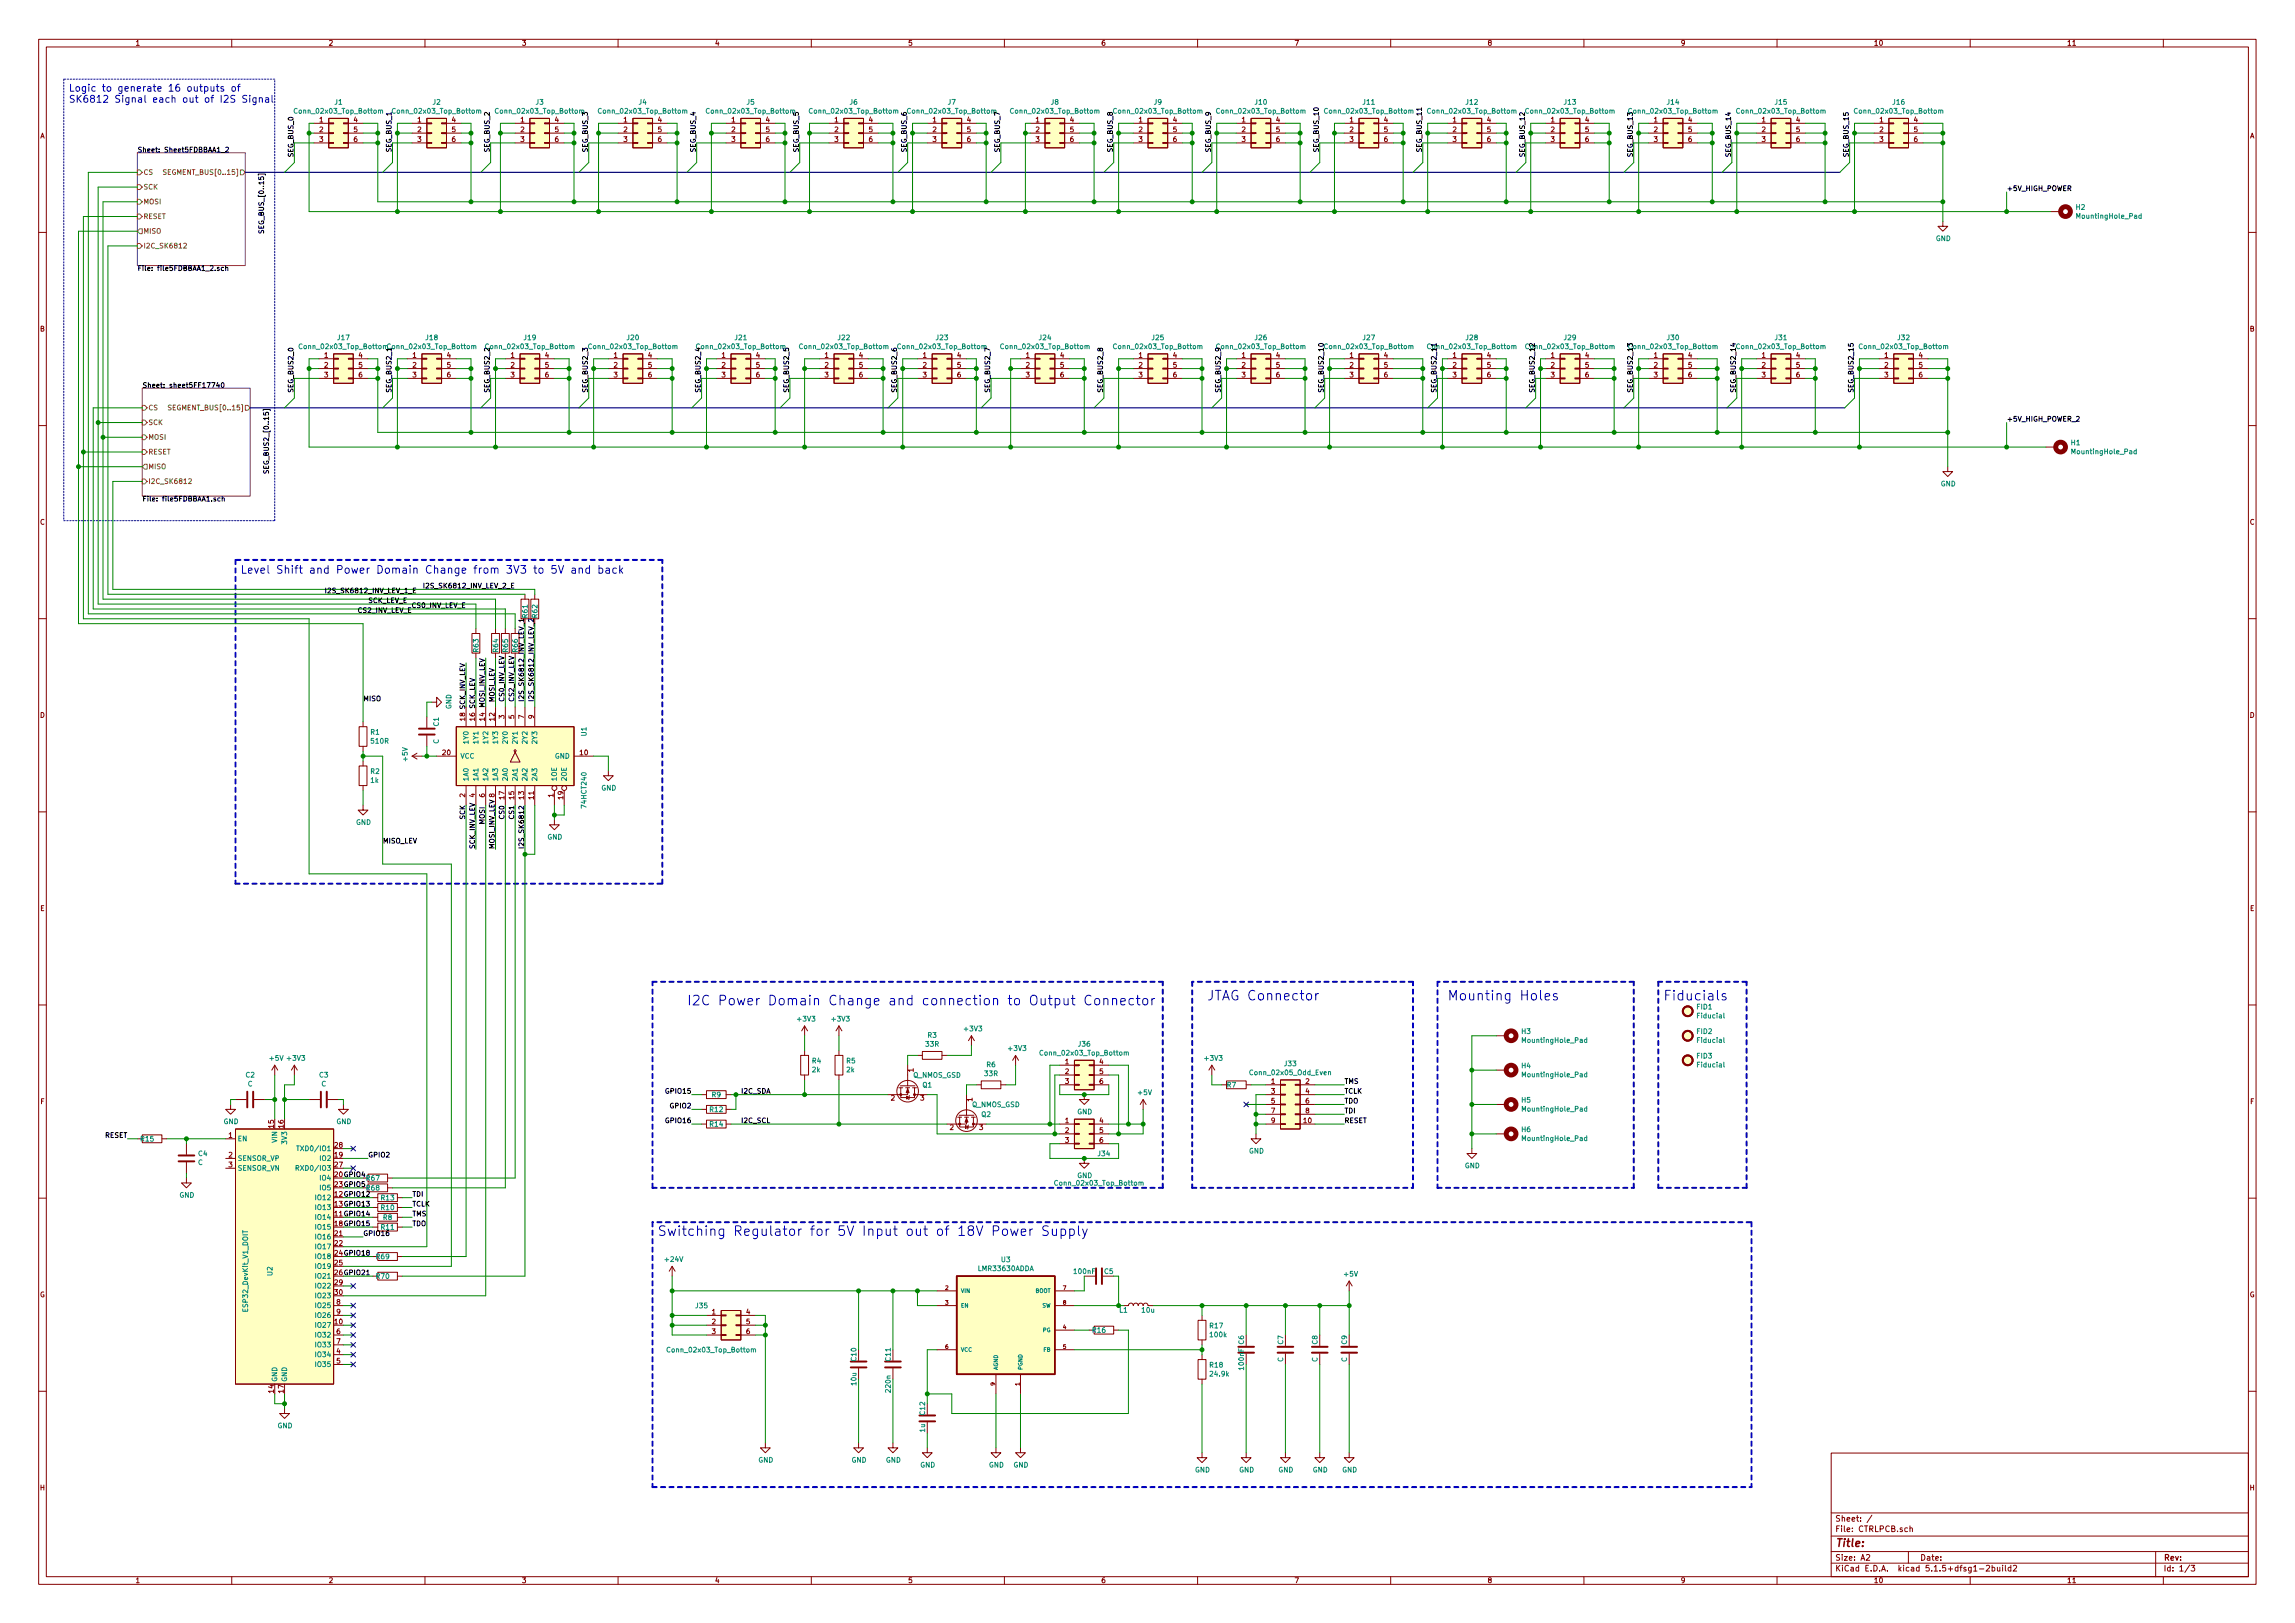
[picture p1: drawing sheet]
<svg xmlns="http://www.w3.org/2000/svg" width="594mm" height="420mm" viewBox="0 0 594 420" stroke-linecap="round" stroke-linejoin="round" font-family="sans-serif">
<defs><g id="words">
<g font-size="3.5" fill="#0000c2">
<text x="177.8" y="260.3">I2C Power Domain Change and connection to Output Connector</text>
<text x="312.4" y="259">JTAG Connector</text>
<text x="374.6" y="259">Mounting Holes</text>
<text x="430.5" y="259">Fiducials</text>
<text x="170.2" y="320">Switching Regulator for 5V Input out of 18V Power Supply</text>
</g>
<text font-size="2.8" fill="#0000c2" x="62.2" y="148.5">Level Shift and Power Domain Change from 3V3 to 5V and back</text>
<text font-size="2.8" fill="#840000" x="475" y="400.4">Title:</text>
<g font-size="2.5" fill="#0000c2">
<text x="17.8" y="23.7">Logic to generate 16 outputs of</text>
<text x="17.8" y="26.6">SK6812 Signal each out of I2S Signal</text>
</g>
<g font-size="2.1" fill="#840000">
<text x="475" y="393.9">Sheet: /</text>
<text x="475" y="396.6">File: CTRLPCB.sch</text>
<text x="475" y="406.8">KiCad E.D.A. kicad 5.1.5+dfsg1-2build2</text>
<text x="475" y="404">Size: A2</text>
<text x="497" y="404">Date:</text>
<text x="560" y="404">Rev:</text>
<text x="560" y="406.8">Id: 1/3</text>
</g>
<g font-size="1.8" fill="#840000">
<text x="35" y="11.8">1</text>
<text x="85" y="11.8">2</text>
<text x="135" y="11.8">3</text>
<text x="185" y="11.8">4</text>
<text x="235" y="11.8">5</text>
<text x="285" y="11.8">6</text>
<text x="335" y="11.8">7</text>
<text x="385" y="11.8">8</text>
<text x="435" y="11.8">9</text>
<text x="485" y="11.8">10</text>
<text x="535" y="11.8">11</text>
<text x="10.4" y="35.8">A</text>
<text x="82.7" y="31.7">1</text>
<text x="82.7" y="34.2">2</text>
<text x="91.6" y="31.7">4</text>
<text x="91.6" y="34.2">5</text>
<text x="108.1" y="31.7">1</text>
<text x="108.1" y="34.2">2</text>
<text x="117" y="31.7">4</text>
<text x="117" y="34.2">5</text>
<text x="134.8" y="31.7">1</text>
<text x="134.8" y="34.2">2</text>
<text x="143.7" y="31.7">4</text>
<text x="143.7" y="34.2">5</text>
<text x="161.4" y="31.7">1</text>
<text x="161.4" y="34.2">2</text>
<text x="170.3" y="31.7">4</text>
<text x="170.3" y="34.2">5</text>
<text x="189.4" y="31.7">1</text>
<text x="189.4" y="34.2">2</text>
<text x="198.3" y="31.7">4</text>
<text x="198.3" y="34.2">5</text>
<text x="216.1" y="31.7">1</text>
<text x="216.1" y="34.2">2</text>
<text x="224.9" y="31.7">4</text>
<text x="224.9" y="34.2">5</text>
<text x="241.5" y="31.7">1</text>
<text x="241.5" y="34.2">2</text>
<text x="250.3" y="31.7">4</text>
<text x="250.3" y="34.2">5</text>
<text x="268.1" y="31.7">1</text>
<text x="268.1" y="34.2">2</text>
<text x="277" y="31.7">4</text>
<text x="277" y="34.2">5</text>
<text x="294.8" y="31.7">1</text>
<text x="294.8" y="34.2">2</text>
<text x="303.7" y="31.7">4</text>
<text x="303.7" y="34.2">5</text>
<text x="321.5" y="31.7">1</text>
<text x="321.5" y="34.2">2</text>
<text x="330.4" y="31.7">4</text>
<text x="330.4" y="34.2">5</text>
<text x="349.4" y="31.7">1</text>
<text x="349.4" y="34.2">2</text>
<text x="358.3" y="31.7">4</text>
<text x="358.3" y="34.2">5</text>
<text x="376.1" y="31.7">1</text>
<text x="376.1" y="34.2">2</text>
<text x="385" y="31.7">4</text>
<text x="385" y="34.2">5</text>
<text x="401.5" y="31.7">1</text>
<text x="401.5" y="34.2">2</text>
<text x="410.4" y="31.7">4</text>
<text x="410.4" y="34.2">5</text>
<text x="428.1" y="31.7">1</text>
<text x="428.1" y="34.2">2</text>
<text x="437" y="31.7">4</text>
<text x="437" y="34.2">5</text>
<text x="456.1" y="31.7">1</text>
<text x="456.1" y="34.2">2</text>
<text x="465" y="31.7">4</text>
<text x="465" y="34.2">5</text>
<text x="486.6" y="31.7">1</text>
<text x="486.6" y="34.2">2</text>
<text x="495.5" y="31.7">4</text>
<text x="495.5" y="34.2">5</text>
<text x="582.4" y="35.8">A</text>
<text x="82.7" y="36.7">3</text>
<text x="91.6" y="36.7">6</text>
<text x="108.1" y="36.7">3</text>
<text x="117" y="36.7">6</text>
<text x="134.8" y="36.7">3</text>
<text x="143.7" y="36.7">6</text>
<text x="161.4" y="36.7">3</text>
<text x="170.3" y="36.7">6</text>
<text x="189.4" y="36.7">3</text>
<text x="198.3" y="36.7">6</text>
<text x="216.1" y="36.7">3</text>
<text x="224.9" y="36.7">6</text>
<text x="241.5" y="36.7">3</text>
<text x="250.3" y="36.7">6</text>
<text x="268.1" y="36.7">3</text>
<text x="277" y="36.7">6</text>
<text x="294.8" y="36.7">3</text>
<text x="303.7" y="36.7">6</text>
<text x="321.5" y="36.7">3</text>
<text x="330.4" y="36.7">6</text>
<text x="349.4" y="36.7">3</text>
<text x="358.3" y="36.7">6</text>
<text x="376.1" y="36.7">3</text>
<text x="385" y="36.7">6</text>
<text x="401.5" y="36.7">3</text>
<text x="410.4" y="36.7">6</text>
<text x="428.1" y="36.7">3</text>
<text x="437" y="36.7">6</text>
<text x="456.1" y="36.7">3</text>
<text x="465" y="36.7">6</text>
<text x="486.6" y="36.7">3</text>
<text x="495.5" y="36.7">6</text>
<text x="10.4" y="85.8">B</text>
<text x="582.4" y="85.8">B</text>
<text x="84" y="92.6">1</text>
<text x="84" y="95.2">2</text>
<text x="92.9" y="92.6">4</text>
<text x="92.9" y="95.2">5</text>
<text x="106.8" y="92.6">1</text>
<text x="106.8" y="95.2">2</text>
<text x="115.7" y="92.6">4</text>
<text x="115.7" y="95.2">5</text>
<text x="132.2" y="92.6">1</text>
<text x="132.2" y="95.2">2</text>
<text x="141.1" y="92.6">4</text>
<text x="141.1" y="95.2">5</text>
<text x="158.9" y="92.6">1</text>
<text x="158.9" y="95.2">2</text>
<text x="167.8" y="92.6">4</text>
<text x="167.8" y="95.2">5</text>
<text x="186.8" y="92.6">1</text>
<text x="186.8" y="95.2">2</text>
<text x="195.7" y="92.6">4</text>
<text x="195.7" y="95.2">5</text>
<text x="213.5" y="92.6">1</text>
<text x="213.5" y="95.2">2</text>
<text x="222.4" y="92.6">4</text>
<text x="222.4" y="95.2">5</text>
<text x="238.9" y="92.6">1</text>
<text x="238.9" y="95.2">2</text>
<text x="247.8" y="92.6">4</text>
<text x="247.8" y="95.2">5</text>
<text x="265.6" y="92.6">1</text>
<text x="265.6" y="95.2">2</text>
<text x="274.5" y="92.6">4</text>
<text x="274.5" y="95.2">5</text>
<text x="294.8" y="92.6">1</text>
<text x="294.8" y="95.2">2</text>
<text x="303.7" y="92.6">4</text>
<text x="303.7" y="95.2">5</text>
<text x="321.5" y="92.6">1</text>
<text x="321.5" y="95.2">2</text>
<text x="330.4" y="92.6">4</text>
<text x="330.4" y="95.2">5</text>
<text x="349.4" y="92.6">1</text>
<text x="349.4" y="95.2">2</text>
<text x="358.3" y="92.6">4</text>
<text x="358.3" y="95.2">5</text>
<text x="376.1" y="92.6">1</text>
<text x="376.1" y="95.2">2</text>
<text x="385" y="92.6">4</text>
<text x="385" y="95.2">5</text>
<text x="401.5" y="92.6">1</text>
<text x="401.5" y="95.2">2</text>
<text x="410.4" y="92.6">4</text>
<text x="410.4" y="95.2">5</text>
<text x="428.1" y="92.6">1</text>
<text x="428.1" y="95.2">2</text>
<text x="437" y="92.6">4</text>
<text x="437" y="95.2">5</text>
<text x="456.1" y="92.6">1</text>
<text x="456.1" y="95.2">2</text>
<text x="465" y="92.6">4</text>
<text x="465" y="95.2">5</text>
<text x="487.8" y="92.6">1</text>
<text x="487.8" y="95.2">2</text>
<text x="496.7" y="92.6">4</text>
<text x="496.7" y="95.2">5</text>
<text x="84" y="97.7">3</text>
<text x="92.9" y="97.7">6</text>
<text x="106.8" y="97.7">3</text>
<text x="115.7" y="97.7">6</text>
<text x="132.2" y="97.7">3</text>
<text x="141.1" y="97.7">6</text>
<text x="158.9" y="97.7">3</text>
<text x="167.8" y="97.7">6</text>
<text x="186.8" y="97.7">3</text>
<text x="195.7" y="97.7">6</text>
<text x="213.5" y="97.7">3</text>
<text x="222.4" y="97.7">6</text>
<text x="238.9" y="97.7">3</text>
<text x="247.8" y="97.7">6</text>
<text x="265.6" y="97.7">3</text>
<text x="274.5" y="97.7">6</text>
<text x="294.8" y="97.7">3</text>
<text x="303.7" y="97.7">6</text>
<text x="321.5" y="97.7">3</text>
<text x="330.4" y="97.7">6</text>
<text x="349.4" y="97.7">3</text>
<text x="358.3" y="97.7">6</text>
<text x="376.1" y="97.7">3</text>
<text x="385" y="97.7">6</text>
<text x="401.5" y="97.7">3</text>
<text x="410.4" y="97.7">6</text>
<text x="428.1" y="97.7">3</text>
<text x="437" y="97.7">6</text>
<text x="456.1" y="97.7">3</text>
<text x="465" y="97.7">6</text>
<text x="487.8" y="97.7">3</text>
<text x="496.7" y="97.7">6</text>
<text x="10.4" y="135.8">C</text>
<text x="582.4" y="135.8">C</text>
<text x="10.4" y="185.8">D</text>
<text x="582.4" y="185.8">D</text>
<text x="125.5" y="186.6" transform="rotate(-90 125.5 186.6)">14</text>
<text x="128" y="186.6" transform="rotate(-90 128 186.6)">12</text>
<text x="130.6" y="186.1" transform="rotate(-90 130.6 186.1)">3</text>
<text x="133.1" y="186.1" transform="rotate(-90 133.1 186.1)">5</text>
<text x="135.6" y="186.1" transform="rotate(-90 135.6 186.1)">7</text>
<text x="138.2" y="186.1" transform="rotate(-90 138.2 186.1)">9</text>
<text x="114.6" y="195.5">20</text>
<text x="150.2" y="195.5">10</text>
<text x="120.4" y="206.4" transform="rotate(-90 120.4 206.4)">2</text>
<text x="122.9" y="206.4" transform="rotate(-90 122.9 206.4)">4</text>
<text x="125.5" y="206.4" transform="rotate(-90 125.5 206.4)">6</text>
<text x="130.6" y="206.9" transform="rotate(-90 130.6 206.9)">17</text>
<text x="133.1" y="206.9" transform="rotate(-90 133.1 206.9)">15</text>
<text x="135.6" y="206.9" transform="rotate(-90 135.6 206.9)">13</text>
<text x="138.2" y="206.9" transform="rotate(-90 138.2 206.9)">11</text>
<text x="143.3" y="206.4" transform="rotate(-90 143.3 206.4)">1</text>
<text x="145.8" y="206.9" transform="rotate(-90 145.8 206.9)">19</text>
<text x="10.4" y="235.8">E</text>
<text x="582.4" y="235.8">E</text>
<text x="275.7" y="275.5">1</text>
<text x="284.6" y="275.5">4</text>
<text x="236.5" y="277.5" transform="rotate(-90 236.5 277.5)">1</text>
<text x="275.7" y="278">2</text>
<text x="275.7" y="280.6">3</text>
<text x="284.6" y="278">5</text>
<text x="284.6" y="280.6">6</text>
<text x="329.1" y="280.6">1</text>
<text x="338" y="280.6">2</text>
<text x="10.5" y="285.8">F</text>
<text x="230.7" y="284.9">2</text>
<text x="238.3" y="284.9">3</text>
<text x="251.7" y="285.1" transform="rotate(-90 251.7 285.1)">1</text>
<text x="329.1" y="283.1">3</text>
<text x="329.1" y="285.7">5</text>
<text x="338" y="283.1">4</text>
<text x="338" y="285.7">6</text>
<text x="582.5" y="285.8">F</text>
<text x="70.9" y="292" transform="rotate(-90 70.9 292)">15</text>
<text x="73.4" y="292" transform="rotate(-90 73.4 292)">16</text>
<text x="245.9" y="292.5">2</text>
<text x="253.5" y="292.5">3</text>
<text x="275.7" y="290.7">1</text>
<text x="275.7" y="293.3">2</text>
<text x="284.6" y="290.7">4</text>
<text x="284.6" y="293.3">5</text>
<text x="329.1" y="288.2">7</text>
<text x="329.1" y="290.7">9</text>
<text x="337.5" y="290.7">10</text>
<text x="338" y="288.2">8</text>
<text x="59.2" y="294.6">1</text>
<text x="59.2" y="299.6">2</text>
<text x="86.7" y="299.6">19</text>
<text x="86.7" y="297.1">28</text>
<text x="275.7" y="295.8">3</text>
<text x="284.6" y="295.8">6</text>
<text x="59.2" y="302.2">3</text>
<text x="86.7" y="302.2">27</text>
<text x="86.7" y="320">21</text>
<text x="86.7" y="322.5">22</text>
<text x="86.7" y="327.6">25</text>
<text x="10.3" y="335.8">G</text>
<text x="86.7" y="332.7">29</text>
<text x="86.7" y="335.2">30</text>
<text x="582.3" y="335.8">G</text>
<text x="87.1" y="337.7">8</text>
<text x="87.1" y="340.3">9</text>
<text x="184.3" y="340.3">1</text>
<text x="193.2" y="340.3">4</text>
<text x="86.7" y="342.8">10</text>
<text x="87.1" y="345.4">6</text>
<text x="87.1" y="347.9">7</text>
<text x="184.3" y="342.8">2</text>
<text x="184.3" y="345.4">3</text>
<text x="193.2" y="342.8">5</text>
<text x="193.2" y="345.4">6</text>
<text x="87.1" y="350.4">4</text>
<text x="87.1" y="353">5</text>
<text x="70.9" y="360.5" transform="rotate(-90 70.9 360.5)">14</text>
<text x="73.4" y="360.5" transform="rotate(-90 73.4 360.5)">17</text>
<text x="10.4" y="385.8">H</text>
<text x="582.4" y="385.8">H</text>
<text x="35" y="409.8">1</text>
<text x="85" y="409.8">2</text>
<text x="135" y="409.8">3</text>
<text x="185" y="409.8">4</text>
<text x="235" y="409.8">5</text>
<text x="285" y="409.8">6</text>
<text x="335" y="409.8">7</text>
<text x="385" y="409.8">8</text>
<text x="435" y="409.8">9</text>
<text x="485" y="409.8">10</text>
<text x="535" y="409.8">11</text>
</g>
<g font-size="1.8" fill="#008484">
<text x="76.7" y="29.4">Conn_02x03_Top_Bottom</text>
<text x="86.7" y="27.1">J1</text>
<text x="102.1" y="29.4">Conn_02x03_Top_Bottom</text>
<text x="112.1" y="27.1">J2</text>
<text x="128.8" y="29.4">Conn_02x03_Top_Bottom</text>
<text x="138.7" y="27.1">J3</text>
<text x="155.5" y="29.4">Conn_02x03_Top_Bottom</text>
<text x="165.4" y="27.1">J4</text>
<text x="183.4" y="29.4">Conn_02x03_Top_Bottom</text>
<text x="193.3" y="27.1">J5</text>
<text x="210.1" y="29.4">Conn_02x03_Top_Bottom</text>
<text x="220" y="27.1">J6</text>
<text x="235.5" y="29.4">Conn_02x03_Top_Bottom</text>
<text x="245.4" y="27.1">J7</text>
<text x="262.2" y="29.4">Conn_02x03_Top_Bottom</text>
<text x="272.1" y="27.1">J8</text>
<text x="288.8" y="29.4">Conn_02x03_Top_Bottom</text>
<text x="298.8" y="27.1">J9</text>
<text x="315.5" y="29.4">Conn_02x03_Top_Bottom</text>
<text x="324.9" y="27.1">J10</text>
<text x="343.4" y="29.4">Conn_02x03_Top_Bottom</text>
<text x="352.9" y="27.1">J11</text>
<text x="370.1" y="29.4">Conn_02x03_Top_Bottom</text>
<text x="379.5" y="27.1">J12</text>
<text x="395.5" y="29.4">Conn_02x03_Top_Bottom</text>
<text x="404.9" y="27.1">J13</text>
<text x="422.2" y="29.4">Conn_02x03_Top_Bottom</text>
<text x="431.6" y="27.1">J14</text>
<text x="450.1" y="29.4">Conn_02x03_Top_Bottom</text>
<text x="459.5" y="27.1">J15</text>
<text x="480.6" y="29.4">Conn_02x03_Top_Bottom</text>
<text x="490" y="27.1">J16</text>
<text x="537.4" y="54.3">H2</text>
<text x="537.9" y="56.6">MountingHole_Pad</text>
<text x="501.1" y="62.4">GND</text>
<text x="87.4" y="88.1">J17</text>
<text x="110.3" y="88.1">J18</text>
<text x="135.7" y="88.1">J19</text>
<text x="162.4" y="88.1">J20</text>
<text x="190.3" y="88.1">J21</text>
<text x="217" y="88.1">J22</text>
<text x="242.4" y="88.1">J23</text>
<text x="269" y="88.1">J24</text>
<text x="298.2" y="88.1">J25</text>
<text x="324.9" y="88.1">J26</text>
<text x="352.9" y="88.1">J27</text>
<text x="379.5" y="88.1">J28</text>
<text x="404.9" y="88.1">J29</text>
<text x="431.6" y="88.1">J30</text>
<text x="459.5" y="88.1">J31</text>
<text x="491.3" y="88.1">J32</text>
<text x="78" y="90.4">Conn_02x03_Top_Bottom</text>
<text x="126.3" y="90.4">Conn_02x03_Top_Bottom</text>
<text x="152.9" y="90.4">Conn_02x03_Top_Bottom</text>
<text x="180.9" y="90.4">Conn_02x03_Top_Bottom</text>
<text x="207.5" y="90.4">Conn_02x03_Top_Bottom</text>
<text x="232.9" y="90.4">Conn_02x03_Top_Bottom</text>
<text x="259.6" y="90.4">Conn_02x03_Top_Bottom</text>
<text x="288.8" y="90.4">Conn_02x03_Top_Bottom</text>
<text x="315.5" y="90.4">Conn_02x03_Top_Bottom</text>
<text x="343.4" y="90.4">Conn_02x03_Top_Bottom</text>
<text x="422.2" y="90.4">Conn_02x03_Top_Bottom</text>
<text x="450.1" y="90.4">Conn_02x03_Top_Bottom</text>
<text x="481.9" y="90.4">Conn_02x03_Top_Bottom</text>
<text x="536.2" y="115.3">H1</text>
<text x="536.7" y="117.6">MountingHole_Pad</text>
<text x="502.4" y="125.9">GND</text>
<text x="136.6" y="159.9" transform="rotate(-90 136.6 159.9)">R61</text>
<text x="139.1" y="159.9" transform="rotate(-90 139.1 159.9)">R62</text>
<text x="123.9" y="168.8" transform="rotate(-90 123.9 168.8)">R63</text>
<text x="129" y="168.8" transform="rotate(-90 129 168.8)">R64</text>
<text x="131.5" y="168.8" transform="rotate(-90 131.5 168.8)">R65</text>
<text x="134" y="168.8" transform="rotate(-90 134 168.8)">R66</text>
<text x="116.8" y="183.6" transform="rotate(-90 116.8 183.6)">GND</text>
<text x="96" y="190.2">R1</text>
<text x="113.6" y="188" transform="rotate(-90 113.6 188)">C1</text>
<text x="151.8" y="190.5" transform="rotate(-90 151.8 190.5)">U1</text>
<text x="96.2" y="192.5">510R</text>
<text x="105.5" y="197" transform="rotate(-90 105.5 197)">+5V</text>
<text x="113.6" y="192.6" transform="rotate(-90 113.6 192.6)">C</text>
<text x="119.1" y="196.4">VCC</text>
<text x="121.3" y="192.3" transform="rotate(-90 121.3 192.3)">1Y0</text>
<text x="123.8" y="192.3" transform="rotate(-90 123.8 192.3)">1Y1</text>
<text x="126.4" y="192.3" transform="rotate(-90 126.4 192.3)">1Y2</text>
<text x="128.9" y="192.3" transform="rotate(-90 128.9 192.3)">1Y3</text>
<text x="131.4" y="192.3" transform="rotate(-90 131.4 192.3)">2Y0</text>
<text x="134" y="192.3" transform="rotate(-90 134 192.3)">2Y1</text>
<text x="136.5" y="192.3" transform="rotate(-90 136.5 192.3)">2Y2</text>
<text x="139.1" y="192.3" transform="rotate(-90 139.1 192.3)">2Y3</text>
<text x="143.6" y="196.4">GND</text>
<text x="96" y="200.3">R2</text>
<text x="96" y="202.7">1k</text>
<text x="121.3" y="202.4" transform="rotate(-90 121.3 202.4)">1A0</text>
<text x="123.8" y="202.4" transform="rotate(-90 123.8 202.4)">1A1</text>
<text x="126.4" y="202.4" transform="rotate(-90 126.4 202.4)">1A2</text>
<text x="128.9" y="202.4" transform="rotate(-90 128.9 202.4)">1A3</text>
<text x="131.4" y="202.4" transform="rotate(-90 131.4 202.4)">2A0</text>
<text x="134" y="202.4" transform="rotate(-90 134 202.4)">2A1</text>
<text x="136.5" y="202.4" transform="rotate(-90 136.5 202.4)">2A2</text>
<text x="139.1" y="202.4" transform="rotate(-90 139.1 202.4)">2A3</text>
<text x="144.1" y="202.4" transform="rotate(-90 144.1 202.4)">1OE</text>
<text x="146.7" y="202.4" transform="rotate(-90 146.7 202.4)">2OE</text>
<text x="151.8" y="208.9" transform="rotate(-90 151.8 208.9)">74HCT240</text>
<text x="155.7" y="204.6">GND</text>
<text x="92.2" y="213.5">GND</text>
<text x="141.7" y="217.3">GND</text>
<text x="439.3" y="261.3">FID1</text>
<text x="439.5" y="263.6">Fiducial</text>
<text x="206.6" y="264.4">+3V3</text>
<text x="215.5" y="264.4">+3V3</text>
<text x="240.2" y="268.6">R3</text>
<text x="249.8" y="267">+3V3</text>
<text x="393.9" y="267.7">H3</text>
<text x="394.4" y="270">MountingHole_Pad</text>
<text x="439.3" y="267.7">FID2</text>
<text x="439.5" y="270">Fiducial</text>
<text x="69.9" y="274.6">+5V</text>
<text x="74.5" y="274.6">+3V3</text>
<text x="210.3" y="275.3">R4</text>
<text x="219.2" y="275.3">R5</text>
<text x="239.7" y="271">33R</text>
<text x="261.2" y="272.1">+3V3</text>
<text x="269.8" y="273.2">Conn_02x03_Top_Bottom</text>
<text x="279.2" y="270.9">J36</text>
<text x="312" y="274.6">+3V3</text>
<text x="439.3" y="274">FID3</text>
<text x="63.7" y="278.9">C2</text>
<text x="64.1" y="281.2">C</text>
<text x="82.7" y="278.9">C3</text>
<text x="83.2" y="281.2">C</text>
<text x="210.3" y="277.6">2k</text>
<text x="219.2" y="277.6">2k</text>
<text x="236.3" y="279">Q_NMOS_GSD</text>
<text x="238.9" y="281.5">Q1</text>
<text x="254.9" y="278.6">33R</text>
<text x="255.4" y="276.3">R6</text>
<text x="317.7" y="281.5">R7</text>
<text x="324" y="278.3">Conn_02x05_Odd_Even</text>
<text x="332.5" y="276">J33</text>
<text x="393.9" y="276.5">H4</text>
<text x="394.4" y="278.9">MountingHole_Pad</text>
<text x="439.5" y="276.3">Fiducial</text>
<text x="183.8" y="287.9">R12</text>
<text x="184.3" y="284.1">R9</text>
<text x="251.6" y="286.6">Q_NMOS_GSD</text>
<text x="294.7" y="283.5">+5V</text>
<text x="393.9" y="285.4">H5</text>
<text x="394.4" y="287.7">MountingHole_Pad</text>
<text x="57.9" y="291">GND</text>
<text x="87.1" y="291">GND</text>
<text x="183.8" y="291.7">R14</text>
<text x="254.1" y="289.1">Q2</text>
<text x="278.8" y="288.5">GND</text>
<text x="393.9" y="293.1">H6</text>
<text x="36.5" y="295.5">R15</text>
<text x="51.4" y="299.3">C4</text>
<text x="61.5" y="295.4">EN</text>
<text x="71.8" y="295.7" transform="rotate(-90 71.8 295.7)">VIN</text>
<text x="74.3" y="295.9" transform="rotate(-90 74.3 295.9)">3V3</text>
<text x="78" y="298">TXD0/IO1</text>
<text x="284.3" y="299.3">J34</text>
<text x="323.3" y="298.6">GND</text>
<text x="394.4" y="295.4">MountingHole_Pad</text>
<text x="51.3" y="301.6">C</text>
<text x="61.5" y="300.5">SENSOR_VP</text>
<text x="61.5" y="303.1">SENSOR_VN</text>
<text x="77.8" y="303.1">RXD0/IO3</text>
<text x="83" y="300.5">IO2</text>
<text x="83" y="305.6">IO4</text>
<text x="94.9" y="305.7">R67</text>
<text x="278.8" y="305">GND</text>
<text x="379.2" y="302.4">GND</text>
<text x="46.4" y="310">GND</text>
<text x="82" y="310.7">IO12</text>
<text x="83" y="308.1">IO5</text>
<text x="94.9" y="308.2">R68</text>
<text x="98.7" y="310.7">R13</text>
<text x="273.6" y="306.9">Conn_02x03_Top_Bottom</text>
<text x="82" y="315.8">IO14</text>
<text x="82" y="313.2">IO13</text>
<text x="98.7" y="313.3">R10</text>
<text x="99.2" y="315.8">R8</text>
<text x="82" y="318.3">IO15</text>
<text x="82" y="320.8">IO16</text>
<text x="82" y="323.4">IO17</text>
<text x="98.7" y="318.4">R11</text>
<text x="82" y="325.9">IO18</text>
<text x="82" y="328.5">IO19</text>
<text x="97.4" y="326">R69</text>
<text x="172.3" y="326.7">+24V</text>
<text x="253.4" y="329">LMR33630ADDA</text>
<text x="259.2" y="326.7">U3</text>
<text x="278.1" y="329.8">100nF</text>
<text x="285.9" y="329.8">C5</text>
<text x="70.5" y="330.2" transform="rotate(-90 70.5 330.2)">U2</text>
<text x="82" y="331">IO21</text>
<text x="82" y="333.5">IO22</text>
<text x="97.4" y="331.1">R70</text>
<text x="348" y="330.5">+5V</text>
<text x="64.2" y="339.3" transform="rotate(-90 64.2 339.3)">ESP32_DevKit_V1_DOIT</text>
<text x="82" y="336.1">IO23</text>
<text x="82" y="338.6">IO25</text>
<text x="82" y="341.2">IO26</text>
<text x="180.1" y="338.7">J35</text>
<text x="295.7" y="339.8">10u</text>
<text x="82" y="343.7">IO27</text>
<text x="82" y="346.2">IO32</text>
<text x="282.9" y="345">R16</text>
<text x="313.2" y="343.9">R17</text>
<text x="313.4" y="346.2">100k</text>
<text x="322" y="348" transform="rotate(-90 322 348)">C6</text>
<text x="332.2" y="348" transform="rotate(-90 332.2 348)">C7</text>
<text x="341" y="348" transform="rotate(-90 341 348)">C8</text>
<text x="348.7" y="348" transform="rotate(-90 348.7 348)">C9</text>
<text x="82" y="351.3">IO34</text>
<text x="82" y="353.9">IO35</text>
<text x="82" y="348.8">IO33</text>
<text x="173.3" y="350.1">Conn_02x03_Top_Bottom</text>
<text x="221.7" y="352.3" transform="rotate(-90 221.7 352.3)">C10</text>
<text x="230.6" y="352.3" transform="rotate(-90 230.6 352.3)">C11</text>
<text x="332.2" y="352.6" transform="rotate(-90 332.2 352.6)">C</text>
<text x="341" y="352.6" transform="rotate(-90 341 352.6)">C</text>
<text x="348.7" y="352.6" transform="rotate(-90 348.7 352.6)">C</text>
<text x="71.8" y="357.8" transform="rotate(-90 71.8 357.8)">GND</text>
<text x="74.3" y="357.8" transform="rotate(-90 74.3 357.8)">GND</text>
<text x="221.7" y="358.6" transform="rotate(-90 221.7 358.6)">10u</text>
<text x="313.2" y="354">R18</text>
<text x="313.4" y="356.3">24.9k</text>
<text x="322" y="354.5" transform="rotate(-90 322 354.5)">100nF</text>
<text x="230.6" y="360.3" transform="rotate(-90 230.6 360.3)">220n</text>
<text x="71.8" y="369.7">GND</text>
<text x="239.4" y="370.7" transform="rotate(-90 239.4 370.7)">1u</text>
<text x="239.4" y="366.3" transform="rotate(-90 239.4 366.3)">C12</text>
<text x="196.3" y="378.6">GND</text>
<text x="220.4" y="378.6">GND</text>
<text x="229.3" y="378.6">GND</text>
<text x="238.2" y="379.9">GND</text>
<text x="256" y="379.9">GND</text>
<text x="262.3" y="379.9">GND</text>
<text x="309.3" y="381.2">GND</text>
<text x="320.8" y="381.2">GND</text>
<text x="330.9" y="381.2">GND</text>
<text x="339.8" y="381.2">GND</text>
<text x="347.4" y="381.2">GND</text>
</g>
<g font-size="1.8">
<text x="35.6" y="39.4">Sheet: Sheet5FDBBAA1_2</text>
<text x="75.9" y="40.8" transform="rotate(-90 75.9 40.8)">SEG_BUS_0</text>
<text x="101.3" y="39.5" transform="rotate(-90 101.3 39.5)">SEG_BUS_1</text>
<text x="126.7" y="39.5" transform="rotate(-90 126.7 39.5)">SEG_BUS_2</text>
<text x="152.1" y="39.5" transform="rotate(-90 152.1 39.5)">SEG_BUS_3</text>
<text x="180.1" y="39.5" transform="rotate(-90 180.1 39.5)">SEG_BUS_4</text>
<text x="206.8" y="39.5" transform="rotate(-90 206.8 39.5)">SEG_BUS_5</text>
<text x="234.7" y="39.5" transform="rotate(-90 234.7 39.5)">SEG_BUS_6</text>
<text x="258.8" y="39.5" transform="rotate(-90 258.8 39.5)">SEG_BUS_7</text>
<text x="288" y="39.5" transform="rotate(-90 288 39.5)">SEG_BUS_8</text>
<text x="313.4" y="39.5" transform="rotate(-90 313.4 39.5)">SEG_BUS_9</text>
<text x="341.4" y="39.5" transform="rotate(-90 341.4 39.5)">SEG_BUS_10</text>
<text x="368" y="39.5" transform="rotate(-90 368 39.5)">SEG_BUS_11</text>
<text x="394.7" y="40.8" transform="rotate(-90 394.7 40.8)">SEG_BUS_12</text>
<text x="422.7" y="40.8" transform="rotate(-90 422.7 40.8)">SEG_BUS_13</text>
<text x="448.1" y="40.8" transform="rotate(-90 448.1 40.8)">SEG_BUS_14</text>
<text x="478.5" y="40.8" transform="rotate(-90 478.5 40.8)">SEG_BUS_15</text>
<text x="519.4" y="49.4">+5V_HIGH_POWER</text>
<text x="68.3" y="59.2" transform="rotate(-90 68.3 59.2)">SEG_BUS_[0..15]</text>
<text x="35.6" y="70.1">File: file5FDBBAA1_2.sch</text>
<text x="100.9" y="90.4">Conn_02x03_Top_Bottom</text>
<text x="370.1" y="90.4">Conn_02x03_Top_Bottom</text>
<text x="395.5" y="90.4">Conn_02x03_Top_Bottom</text>
<text x="36.8" y="100.4">Sheet: sheet5FF17740</text>
<text x="75.9" y="101.8" transform="rotate(-90 75.9 101.8)">SEG_BUS2_0</text>
<text x="101.3" y="101.8" transform="rotate(-90 101.3 101.8)">SEG_BUS2_1</text>
<text x="126.7" y="101.8" transform="rotate(-90 126.7 101.8)">SEG_BUS2_2</text>
<text x="152.1" y="101.8" transform="rotate(-90 152.1 101.8)">SEG_BUS2_3</text>
<text x="181.4" y="101.8" transform="rotate(-90 181.4 101.8)">SEG_BUS2_4</text>
<text x="204.2" y="101.8" transform="rotate(-90 204.2 101.8)">SEG_BUS2_5</text>
<text x="232.2" y="101.8" transform="rotate(-90 232.2 101.8)">SEG_BUS2_6</text>
<text x="256.3" y="101.8" transform="rotate(-90 256.3 101.8)">SEG_BUS2_7</text>
<text x="285.5" y="101.8" transform="rotate(-90 285.5 101.8)">SEG_BUS2_8</text>
<text x="316" y="101.8" transform="rotate(-90 316 101.8)">SEG_BUS2_9</text>
<text x="342.6" y="101.8" transform="rotate(-90 342.6 101.8)">SEG_BUS2_10</text>
<text x="371.9" y="101.8" transform="rotate(-90 371.9 101.8)">SEG_BUS2_11</text>
<text x="397.3" y="101.8" transform="rotate(-90 397.3 101.8)">SEG_BUS2_12</text>
<text x="422.7" y="101.8" transform="rotate(-90 422.7 101.8)">SEG_BUS2_13</text>
<text x="449.3" y="101.8" transform="rotate(-90 449.3 101.8)">SEG_BUS2_14</text>
<text x="479.8" y="101.8" transform="rotate(-90 479.8 101.8)">SEG_BUS2_15</text>
<text x="519.4" y="109.1">+5V_HIGH_POWER_2</text>
<text x="69.6" y="121.1" transform="rotate(-90 69.6 121.1)">SEG_BUS2_[0..15]</text>
<text x="36.8" y="129.8">File: file5FDBBAA1.sch</text>
<text x="85.4" y="153.6">I2S_SK6812_INV_LEV_1_E</text>
<text x="110.8" y="152.3">I2S_SK6812_INV_LEV_2_E</text>
<text x="92.7" y="158.7">CS2_INV_LEV_E</text>
<text x="95.2" y="156.1">SCK_LEV_E</text>
<text x="106.7" y="157.4">CS0_INV_LEV_E</text>
<text x="94" y="181.5">MISO</text>
<text x="125.5" y="183.2" transform="rotate(-90 125.5 183.2)">MOSI_INV_LEV</text>
<text x="128" y="181.8" transform="rotate(-90 128 181.8)">MOSI_LEV</text>
<text x="130.6" y="181.8" transform="rotate(-90 130.6 181.8)">CS0_INV_LEV</text>
<text x="133.1" y="181.8" transform="rotate(-90 133.1 181.8)">CS2_INV_LEV</text>
<text x="135.6" y="181.8" transform="rotate(-90 135.6 181.8)">I2S_SK6812_INV_LEV_1</text>
<text x="138.2" y="181.8" transform="rotate(-90 138.2 181.8)">I2S_SK6812_INV_LEV_2</text>
<text x="120.4" y="186.6" transform="rotate(-90 120.4 186.6)">18 SCK_INV_LEV</text>
<text x="122.9" y="186.6" transform="rotate(-90 122.9 186.6)">16 SCK_LEV</text>
<text x="120.4" y="212.3" transform="rotate(-90 120.4 212.3)">SCK</text>
<text x="125.5" y="213.5" transform="rotate(-90 125.5 213.5)">MOSI</text>
<text x="130.6" y="212.3" transform="rotate(-90 130.6 212.3)">CS0</text>
<text x="133.1" y="212.3" transform="rotate(-90 133.1 212.3)">CS1</text>
<text x="99.1" y="218.4">MISO_LEV</text>
<text x="122.9" y="219.9" transform="rotate(-90 122.9 219.9)">SCK_INV_LEV</text>
<text x="128" y="219.9" transform="rotate(-90 128 219.9)">MOSI_INV_LEV 8</text>
<text x="135.6" y="219.9" transform="rotate(-90 135.6 219.9)">I2S_SK6812</text>
<text x="348" y="280.6">TMS</text>
<text x="172.7" y="283.1">GPIO15</text>
<text x="173.7" y="286.9">GPIO2</text>
<text x="191.8" y="283.1">I2C_SDA</text>
<text x="348" y="283.1">TCLK</text>
<text x="348" y="285.7">TDO</text>
<text x="172.7" y="290.7">GPIO16</text>
<text x="191.8" y="290.7">I2C_SCL</text>
<text x="348" y="288.2">TDI</text>
<text x="348" y="290.7">RESET</text>
<text x="27.1" y="294.6">RESET</text>
<text x="95.2" y="299.6">GPIO2</text>
<text x="86.7" y="304.7">20GPIO4</text>
<text x="86.7" y="309.8">12GPIO12</text>
<text x="86.7" y="307.3">23GPIO5</text>
<text x="106.7" y="309.8">TDI</text>
<text x="86.7" y="314.9">11GPIO14</text>
<text x="86.7" y="312.3">13GPIO13</text>
<text x="86.7" y="317.4">18GPIO15</text>
<text x="106.7" y="314.9">TMS</text>
<text x="106.7" y="312.3">TCLK</text>
<text x="106.7" y="317.4">TDO</text>
<text x="94" y="320">GPIO16</text>
<text x="86.7" y="325">24GPIO18</text>
<text x="86.7" y="330.1">26GPIO21</text>
</g>
<g font-size="1.8" fill="#848400">
<text x="37.1" y="45.3">CS</text>
<text x="43.4" y="45.3">SEGMENT_BUS[0..15]</text>
<text x="37.1" y="49.1">SCK</text>
<text x="37.1" y="52.9">MOSI</text>
<text x="37.1" y="56.7">RESET</text>
<text x="37.1" y="60.5">MISO</text>
<text x="37.1" y="64.3">I2C_SK6812</text>
<text x="38.4" y="106.2">CS</text>
<text x="44.7" y="106.2">SEGMENT_BUS[0..15]</text>
<text x="38.4" y="110">SCK</text>
<text x="38.4" y="113.8">MOSI</text>
<text x="38.4" y="117.6">RESET</text>
<text x="38.4" y="121.5">MISO</text>
<text x="38.4" y="125.3">I2C_SK6812</text>
</g>
<text font-size="1.8" fill="#008400" x="289.8" y="339.8">L1</text>
<g font-size="1.4" fill="#840000">
<text x="244.7" y="333.9">2</text>
<text x="275.2" y="333.9">7</text>
<text x="244.7" y="337.7">3</text>
<text x="275.2" y="337.7">8</text>
<text x="275.2" y="344.1">4</text>
<text x="244.7" y="349.2">6</text>
<text x="275.2" y="349.2">5</text>
<text x="257.6" y="358.7" transform="rotate(-90 257.6 358.7)">9</text>
<text x="263.9" y="358.7" transform="rotate(-90 263.9 358.7)">1</text>
</g>
<g font-size="1.4" fill="#008484">
<text x="248.7" y="334.7">VIN</text>
<text x="267.9" y="334.7">BOOT</text>
<text x="248.7" y="338.5">EN</text>
<text x="269.7" y="338.5">SW</text>
<text x="270" y="344.8">PG</text>
<text x="248.7" y="349.9">VCC</text>
<text x="270.2" y="349.9">FB</text>
<text x="258.3" y="354.8" transform="rotate(-90 258.3 354.8)">AGND</text>
<text x="264.7" y="354.8" transform="rotate(-90 264.7 354.8)">PGND</text>
</g>
</g></defs>
<g fill="none" stroke="#840000" stroke-width=".26">
<path d="M10 10.2h574v400h-574zM12 12.2h570v396h-570zM60 10.2v2M110 10.2v2M160 10.2v2M210 10.2v2M260 10.2v2M310 10.2v2M360 10.2v2M410 10.2v2M460 10.2v2M510 10.2v2"/>
<path d="M536.5 11.8h.8M560 10.2v2M81.3 31.9h3.8M81.3 34.5h3.8M81.3 37h3.8M85.1 30.6h5.1v7.7h-5.1zM85.1 36.9h1.3v.2h-1.3zM85.1 31.8h1.3v.2h-1.3zM85.1 34.3h1.3v.3h-1.3zM88.9 36.9h1.3v.2h-1.3zM88.9 31.8h1.3v.2h-1.3zM88.9 34.3h1.3v.3h-1.3z"/>
<path d="M90.2 31.9h3.8M90.2 34.5h3.8M90.2 37h3.8M106.7 31.9h3.8M106.7 34.5h3.8M106.7 37h3.8M110.5 30.6h5.1v7.7h-5.1zM110.5 36.9h1.3v.2h-1.3zM110.5 31.8h1.3v.2h-1.3zM110.5 34.3h1.3v.3h-1.3zM114.3 36.9h1.3v.2h-1.3zM114.3 31.8h1.3v.2h-1.3z"/>
<path d="M114.3 34.3h1.3v.3h-1.3zM115.6 31.9h3.8M115.6 34.5h3.8M115.6 37h3.8M133.3 31.9h3.9M133.3 34.5h3.9M133.3 37h3.9M137.2 30.6h5v7.7h-5zM137.2 36.9h1.2v.2h-1.2zM137.2 31.8h1.2v.2h-1.2zM137.2 34.3h1.2v.3h-1.2zM141 36.9h1.2v.2h-1.2z"/>
<path d="M141 31.8h1.2v.2h-1.2zM141 34.3h1.2v.3h-1.2zM142.2 31.9h3.8M142.2 34.5h3.8M142.2 37h3.8M160 31.9h3.8M160 34.5h3.8M160 37h3.8M163.8 30.6h5.1v7.7h-5.1zM163.8 36.9h1.3v.2h-1.3zM163.8 31.8h1.3v.2h-1.3zM163.8 34.3h1.3v.3h-1.3z"/>
<path d="M167.6 36.9h1.3v.2h-1.3zM167.6 31.8h1.3v.2h-1.3zM167.6 34.3h1.3v.3h-1.3zM168.9 31.9h3.8M168.9 34.5h3.8M168.9 37h3.8M188 31.9h3.8M188 34.5h3.8M188 37h3.8M191.8 30.6h5v7.7h-5zM191.8 36.9h1.2v.2h-1.2zM191.8 31.8h1.2v.2h-1.2z"/>
<path d="M191.8 34.3h1.2v.3h-1.2zM195.6 36.9h1.2v.2h-1.2zM195.6 31.8h1.2v.2h-1.2zM195.6 34.3h1.2v.3h-1.2zM196.8 31.9h3.9M196.8 34.5h3.9M196.8 37h3.9M214.6 31.9h3.8M214.6 34.5h3.8M214.6 37h3.8M218.4 30.6h5.1v7.7h-5.1zM218.4 36.9h1.3v.2h-1.3z"/>
<path d="M218.4 31.8h1.3v.2h-1.3zM218.4 34.3h1.3v.3h-1.3zM222.2 36.9h1.3v.2h-1.3zM222.2 31.8h1.3v.2h-1.3zM222.2 34.3h1.3v.3h-1.3zM223.5 31.9h3.8M223.5 34.5h3.8M223.5 37h3.8M240 31.9h3.8M240 34.5h3.8M240 37h3.8M243.8 30.6h5.1v7.7h-5.1z"/>
<path d="M243.8 36.9h1.3v.2h-1.3zM243.8 31.8h1.3v.2h-1.3zM243.8 34.3h1.3v.3h-1.3zM247.6 36.9h1.3v.2h-1.3zM247.6 31.8h1.3v.2h-1.3zM247.6 34.3h1.3v.3h-1.3zM248.9 31.9h3.8M248.9 34.5h3.8M248.9 37h3.8M266.7 31.9h3.8M266.7 34.5h3.8M266.7 37h3.8"/>
<path d="M270.5 30.6h5.1v7.7h-5.1zM270.5 36.9h1.3v.2h-1.3zM270.5 31.8h1.3v.2h-1.3zM270.5 34.3h1.3v.3h-1.3zM274.3 36.9h1.3v.2h-1.3zM274.3 31.8h1.3v.2h-1.3zM274.3 34.3h1.3v.3h-1.3zM275.6 31.9h3.8M275.6 34.5h3.8M275.6 37h3.8M293.4 31.9h3.8M293.4 34.5h3.8"/>
<path d="M293.4 37h3.8M297.2 30.6h5.1v7.7h-5.1zM297.2 36.9h1.2v.2h-1.2zM297.2 31.8h1.2v.2h-1.2zM297.2 34.3h1.2v.3h-1.2zM301 36.9h1.3v.2h-1.3zM301 31.8h1.3v.2h-1.3zM301 34.3h1.3v.3h-1.3zM302.3 31.9h3.8M302.3 34.5h3.8M302.3 37h3.8M320 31.9h3.8"/>
<path d="M320 34.5h3.8M320 37h3.8M323.8 30.6h5.1v7.7h-5.1zM323.8 36.9h1.3v.2h-1.3zM323.8 31.8h1.3v.2h-1.3zM323.8 34.3h1.3v.3h-1.3zM327.7 36.9h1.2v.2h-1.2zM327.7 31.8h1.2v.2h-1.2zM327.7 34.3h1.2v.3h-1.2zM328.9 31.9h3.8M328.9 34.5h3.8M328.9 37h3.8"/>
<path d="M348 31.9h3.8M348 34.5h3.8M348 37h3.8M351.8 30.6h5.1v7.7h-5.1zM351.8 36.9h1.3v.2h-1.3zM351.8 31.8h1.3v.2h-1.3zM351.8 34.3h1.3v.3h-1.3zM355.6 36.9h1.3v.2h-1.3zM355.6 31.8h1.3v.2h-1.3zM355.6 34.3h1.3v.3h-1.3zM356.9 31.9h3.8M356.9 34.5h3.8"/>
<path d="M356.9 37h3.8M374.6 31.9h3.9M374.6 34.5h3.9M374.6 37h3.9M378.5 30.6h5v7.7h-5zM378.5 36.9h1.2v.2h-1.2zM378.5 31.8h1.2v.2h-1.2zM378.5 34.3h1.2v.3h-1.2zM382.3 36.9h1.2v.2h-1.2zM382.3 31.8h1.2v.2h-1.2zM382.3 34.3h1.2v.3h-1.2zM383.5 31.9h3.8"/>
<path d="M383.5 34.5h3.8M383.5 37h3.8M400 31.9h3.9M400 34.5h3.9M400 37h3.9M403.9 30.6h5v7.7h-5zM403.9 36.9h1.2v.2h-1.2zM403.9 31.8h1.2v.2h-1.2zM403.9 34.3h1.2v.3h-1.2zM407.7 36.9h1.2v.2h-1.2zM407.7 31.8h1.2v.2h-1.2zM407.7 34.3h1.2v.3h-1.2z"/>
<path d="M408.9 31.9h3.8M408.9 34.5h3.8M408.9 37h3.8M426.7 31.9h3.8M426.7 34.5h3.8M426.7 37h3.8M430.5 30.6h5.1v7.7h-5.1zM430.5 36.9h1.3v.2h-1.3zM430.5 31.8h1.3v.2h-1.3zM430.5 34.3h1.3v.3h-1.3zM434.3 36.9h1.3v.2h-1.3zM434.3 31.8h1.3v.2h-1.3z"/>
<path d="M434.3 34.3h1.3v.3h-1.3zM435.6 31.9h3.8M435.6 34.5h3.8M435.6 37h3.8M454.7 31.9h3.8M454.7 34.5h3.8M454.7 37h3.8M458.5 30.6h5v7.7h-5zM458.5 36.9h1.2v.2h-1.2zM458.5 31.8h1.2v.2h-1.2zM458.5 34.3h1.2v.3h-1.2zM462.3 36.9h1.2v.2h-1.2z"/>
<path d="M462.3 31.8h1.2v.2h-1.2zM462.3 34.3h1.2v.3h-1.2zM463.5 31.9h3.9M463.5 34.5h3.9M463.5 37h3.9M485.1 31.9h3.8M485.1 34.5h3.8M485.1 37h3.8M488.9 30.6h5.1v7.7h-5.1zM488.9 36.9h1.3v.2h-1.3zM488.9 31.8h1.3v.2h-1.3zM488.9 34.3h1.3v.3h-1.3z"/>
<path d="M492.8 36.9h1.2v.2h-1.2zM492.8 31.8h1.2v.2h-1.2zM492.8 34.3h1.2v.3h-1.2zM494 31.9h3.8M494 34.5h3.8M494 37h3.8M502.9 57.3v1.3h1.3l-1.3 1.3-1.3-1.3h1.3M530.9 54.8h2.5M10 60.2h2M582 60.2h2M82.5 92.9h3.9M82.5 95.4h3.9"/>
<path d="M82.5 98h3.9M86.4 91.6h5v7.6h-5zM86.4 97.8h1.2v.3h-1.2zM86.4 92.8h1.2v.2h-1.2zM86.4 95.3h1.2v.2h-1.2zM90.2 97.8h1.2v.3h-1.2zM90.2 92.8h1.2v.2h-1.2zM90.2 95.3h1.2v.2h-1.2zM91.4 92.9h3.8M91.4 95.4h3.8M91.4 98h3.8M105.4 92.9h3.8"/>
<path d="M105.4 95.4h3.8M105.4 98h3.8M109.2 91.6h5.1v7.6h-5.1zM109.2 97.8h1.3v.3h-1.3zM109.2 92.8h1.3v.2h-1.3zM109.2 95.3h1.3v.2h-1.3zM113 97.8h1.3v.3h-1.3zM113 92.8h1.3v.2h-1.3zM113 95.3h1.3v.2h-1.3zM114.3 92.9h3.8M114.3 95.4h3.8M114.3 98h3.8"/>
<path d="M130.8 92.9h3.8M130.8 95.4h3.8M130.8 98h3.8M134.6 91.6h5.1v7.6h-5.1zM134.6 97.8h1.3v.3h-1.3zM134.6 92.8h1.3v.2h-1.3zM134.6 95.3h1.3v.2h-1.3zM138.4 97.8h1.3v.3h-1.3zM138.4 92.8h1.3v.2h-1.3zM138.4 95.3h1.3v.2h-1.3zM139.7 92.9h3.8M139.7 95.4h3.8"/>
<path d="M139.7 98h3.8M157.5 92.9h3.8M157.5 95.4h3.8M157.5 98h3.8M161.3 91.6h5.1v7.6h-5.1zM161.3 97.8h1.3v.3h-1.3zM161.3 92.8h1.3v.2h-1.3zM161.3 95.3h1.3v.2h-1.3zM165.1 97.8h1.3v.3h-1.3zM165.1 92.8h1.3v.2h-1.3zM165.1 95.3h1.3v.2h-1.3zM166.4 92.9h3.8"/>
<path d="M166.4 95.4h3.8M166.4 98h3.8M185.4 92.9h3.8M185.4 95.4h3.8M185.4 98h3.8M189.2 91.6h5.1v7.6h-5.1zM189.2 97.8h1.3v.3h-1.3zM189.2 92.8h1.3v.2h-1.3zM189.2 95.3h1.3v.2h-1.3zM193 97.8h1.3v.3h-1.3zM193 92.8h1.3v.2h-1.3zM193 95.3h1.3v.2h-1.3z"/>
<path d="M194.3 92.9h3.8M194.3 95.4h3.8M194.3 98h3.8M212.1 92.9h3.8M212.1 95.4h3.8M212.1 98h3.8M215.9 91.6h5.1v7.6h-5.1zM215.9 97.8h1.3v.3h-1.3zM215.9 92.8h1.3v.2h-1.3zM215.9 95.3h1.3v.2h-1.3zM219.7 97.8h1.3v.3h-1.3zM219.7 92.8h1.3v.2h-1.3z"/>
<path d="M219.7 95.3h1.3v.2h-1.3zM221 92.9h3.8M221 95.4h3.8M221 98h3.8M237.5 92.9h3.8M237.5 95.4h3.8M237.5 98h3.8M241.3 91.6h5.1v7.6h-5.1zM241.3 97.8h1.3v.3h-1.3zM241.3 92.8h1.3v.2h-1.3zM241.3 95.3h1.3v.2h-1.3zM245.1 97.8h1.3v.3h-1.3z"/>
<path d="M245.1 92.8h1.3v.2h-1.3zM245.1 95.3h1.3v.2h-1.3zM246.4 92.9h3.8M246.4 95.4h3.8M246.4 98h3.8M264.2 92.9h3.8M264.2 95.4h3.8M264.2 98h3.8M268 91.6h5v7.6h-5zM268 97.8h1.2v.3h-1.2zM268 92.8h1.2v.2h-1.2zM268 95.3h1.2v.2h-1.2z"/>
<path d="M271.8 97.8h1.2v.3h-1.2zM271.8 92.8h1.2v.2h-1.2zM271.8 95.3h1.2v.2h-1.2zM273 92.9h3.9M273 95.4h3.9M273 98h3.9M293.4 92.9h3.8M293.4 95.4h3.8M293.4 98h3.8M297.2 91.6h5.1v7.6h-5.1zM297.2 97.8h1.2v.3h-1.2zM297.2 92.8h1.2v.2h-1.2z"/>
<path d="M297.2 95.3h1.2v.2h-1.2zM301 97.8h1.3v.3h-1.3zM301 92.8h1.3v.2h-1.3zM301 95.3h1.3v.2h-1.3zM302.3 92.9h3.8M302.3 95.4h3.8M302.3 98h3.8M320 92.9h3.8M320 95.4h3.8M320 98h3.8M323.8 91.6h5.1v7.6h-5.1zM323.8 97.8h1.3v.3h-1.3z"/>
<path d="M323.8 92.8h1.3v.2h-1.3zM323.8 95.3h1.3v.2h-1.3zM327.7 97.8h1.2v.3h-1.2zM327.7 92.8h1.2v.2h-1.2zM327.7 95.3h1.2v.2h-1.2zM328.9 92.9h3.8M328.9 95.4h3.8M328.9 98h3.8M348 92.9h3.8M348 95.4h3.8M348 98h3.8M351.8 91.6h5.1v7.6h-5.1z"/>
<path d="M351.8 97.8h1.3v.3h-1.3zM351.8 92.8h1.3v.2h-1.3zM351.8 95.3h1.3v.2h-1.3zM355.6 97.8h1.3v.3h-1.3zM355.6 92.8h1.3v.2h-1.3zM355.6 95.3h1.3v.2h-1.3zM356.9 92.9h3.8M356.9 95.4h3.8M356.9 98h3.8M374.6 92.9h3.9M374.6 95.4h3.9M374.6 98h3.9"/>
<path d="M378.5 91.6h5v7.6h-5zM378.5 97.8h1.2v.3h-1.2zM378.5 92.8h1.2v.2h-1.2zM378.5 95.3h1.2v.2h-1.2zM382.3 97.8h1.2v.3h-1.2zM382.3 92.8h1.2v.2h-1.2zM382.3 95.3h1.2v.2h-1.2zM383.5 92.9h3.8M383.5 95.4h3.8M383.5 98h3.8M400 92.9h3.9M400 95.4h3.9"/>
<path d="M400 98h3.9M403.9 91.6h5v7.6h-5zM403.9 97.8h1.2v.3h-1.2zM403.9 92.8h1.2v.2h-1.2zM403.9 95.3h1.2v.2h-1.2zM407.7 97.8h1.2v.3h-1.2zM407.7 92.8h1.2v.2h-1.2zM407.7 95.3h1.2v.2h-1.2zM408.9 92.9h3.8M408.9 95.4h3.8M408.9 98h3.8M426.7 92.9h3.8"/>
<path d="M426.7 95.4h3.8M426.7 98h3.8M430.5 91.6h5.1v7.6h-5.1zM430.5 97.8h1.3v.3h-1.3zM430.5 92.8h1.3v.2h-1.3zM430.5 95.3h1.3v.2h-1.3zM434.3 97.8h1.3v.3h-1.3zM434.3 92.8h1.3v.2h-1.3zM434.3 95.3h1.3v.2h-1.3zM435.6 92.9h3.8M435.6 95.4h3.8M435.6 98h3.8"/>
<path d="M454.7 92.9h3.8M454.7 95.4h3.8M454.7 98h3.8M458.5 91.6h5v7.6h-5zM458.5 97.8h1.2v.3h-1.2zM458.5 92.8h1.2v.2h-1.2zM458.5 95.3h1.2v.2h-1.2zM462.3 97.8h1.2v.3h-1.2zM462.3 92.8h1.2v.2h-1.2zM462.3 95.3h1.2v.2h-1.2zM463.5 92.9h3.9M463.5 95.4h3.9"/>
<path d="M463.5 98h3.9M486.4 92.9h3.8M486.4 95.4h3.8M486.4 98h3.8M490.2 91.6h5.1v7.6h-5.1zM490.2 97.8h1.3v.3h-1.3zM490.2 92.8h1.3v.2h-1.3zM490.2 95.3h1.3v.2h-1.3zM494 97.8h1.3v.3h-1.3zM494 92.8h1.3v.2h-1.3zM494 95.3h1.3v.2h-1.3zM495.3 92.9h3.8"/>
<path d="M495.3 95.4h3.8M495.3 98h3.8M10 110.2h2M529.6 115.7h2.5M582 110.2h2M504.2 120.8v1.3h1.3l-1.3 1.3-1.3-1.3h1.3M134.9 155.1h2v5.1h-2zM135.9 153.8v1.3M137.4 155.1h2v5.1h-2zM138.4 153.8v1.3M10 160.2h2M122.2 164h2v5.1h-2z"/>
<path d="M123.2 162.7v1.3M123.2 169.1v1.2M127.3 164h2v5.1h-2zM128.3 162.7v1.3M128.3 169.1v1.2M129.8 164h2v5.1h-2zM130.8 162.7v1.3M130.8 169.1v1.2M132.3 164h2.1v5.1h-2.1zM133.3 162.7v1.3M133.3 169.1v1.2M135.9 160.2v1.3"/>
<path d="M138.4 160.2v1.3M582 160.2h2M93 188.1h2v5.1h-2zM93 198.3h2v5.1h-2zM94 186.9v1.2M94 193.2v1.3M94 197v1.3M106.7 195.7l1.2 .8M106.7 195.7h2.5M107.9 195l-1.2 .7M110.5 185.6v2.8M110.5 190.4v2.8"/>
<path d="M111.8 181.8h1.2v-1.3l1.3 1.3-1.3 1.2v-1.2M113 195.7h5.1M118.1 188.1h30.5v15.3h-30.5zM120.6 183v5.1M123.2 183v5.1M125.7 183v5.1M128.3 183v5.1M130.8 183v5.1M133.3 194.7l1.3 2.6h-2.5zM133.3 183v5.1M135.9 183v5.1M138.4 183v5.1"/>
<path d="M148.6 195.7h5.1M157.5 199.6v1.2h1.2l-1.2 1.3-1.3-1.3h1.3M10 210.2h2M94 208.4v1.3h1.2l-1.2 1.3-1.3-1.3h1.3M94 203.4v1.2M120.6 203.4v5M123.2 203.4v5M125.7 203.4v5M128.3 203.4v5M130.8 203.4v5M133.3 203.4v5M135.9 203.4v5"/>
<path d="M138.4 203.4v5M143.5 212.3v1.2h1.3l-1.3 1.3-1.3-1.3h1.3M143.5 204.6v3.8M146 204.6v3.8M582 210.2h2M10 260.2h2M71.1 275.8l-.7 1.2M71.1 275.8v2.5M71.1 275.8l.8 1.2M76.2 275.8l-.8 1.2M76.2 275.8v2.5M76.2 275.8l.8 1.2"/>
<path d="M207.3 273.2h2v5.1h-2zM208.3 265.6l-.8 1.3M208.3 265.6v2.5M208.3 271.9v1.3M208.3 278.3v1.3M208.3 265.6l.7 1.3M216.2 273.2h2v5.1h-2zM217.2 265.6l-.8 1.3M217.2 265.6v2.5M217.2 271.9v1.3M217.2 278.3v1.3M217.2 265.6l.7 1.3"/>
<path d="M234.9 275.8v5.3M237.5 273.2h1.3M238.8 272.2h5v2h-5zM243.8 273.2h1.3M251.5 268.1l-.8 1.3M251.5 268.1v2.6M251.5 268.1l.7 1.3M254 279.8h5.1v2.1h-5.1zM262.9 273.2l-.8 1.3M262.9 273.2v2.6M262.9 273.2l.8 1.3M274.3 275.8h3.8"/>
<path d="M274.3 278.3h3.8M278.1 274.5h5.1v7.6h-5.1zM278.1 275.6h1.3v.3h-1.3zM278.1 278.2h1.3v.2h-1.3zM281.9 275.6h1.3v.3h-1.3zM281.9 278.2h1.3v.2h-1.3zM283.2 275.8h3.8M283.2 278.3h3.8M313.7 275.8l-.8 1.2M313.7 275.8v2.5M313.7 275.8l.8 1.2M317.5 279.8h5.1v2.1h-5.1z"/>
<path d="M331.5 279.6h5v12.7h-5zM387.3 268.1h2.6M387.3 277h2.6M582 260.2h2M35.6 294.8h1.2M36.8 293.8h5.1v2h-5.1zM41.9 294.8h1.3M48.3 296.1v2.8M58.4 294.8h2.6M58.4 299.9h2.6M59.7 285.9v1.3h1.3l-1.3 1.3-1.3-1.3h1.3M61 292.3h25.4v66h-25.4z"/>
<path d="M61 284.6h2.8M65.8 284.6h2.8M80 284.6h2.8M84.8 284.6h2.8M88.9 285.9v1.3h1.3l-1.3 1.3-1.3-1.3h1.3M181.6 291h1.3M181.6 283.4h1.3M181.6 287.2h1.3M182.9 290h5.1v2h-5.1zM182.9 282.4h5.1v2h-5.1zM182.9 286.2h5.1v2h-5.1zM188 291h1.2"/>
<path d="M188 283.4h1.2M188 287.2h1.2M232.7 281.6h1M233 281.1h3.9M233.2 281.6v2.5h3.5v-2.5M234.4 281.6h1.1M234.7 283.8l.6 .3-.6 .4zM234.9 281.6v1.8h-5M235.5 283.6l-.3 1M236.2 281.6h1M236.7 283.4h3.3M247.9 289.2h1"/>
<path d="M248.3 288.7h3.8M248.4 289.2v2.6h3.6v-2.6M249.7 289.2h1M249.9 291.4l.7 .4-.7 .3zM250.2 289.2v1.8h-5.1M250.2 283.4v5.3M250.7 291.3l-.3 1M251.5 289.2h1M252 291h3.3M252.7 280.8h1.3M259.1 280.8h1.2M274.3 280.8h3.8"/>
<path d="M274.3 291h3.8M274.3 293.5h3.8M274.3 296.1h3.8M278.1 289.7h5.1v7.6h-5.1zM278.1 296h1.3v.2h-1.3zM278.1 290.9h1.3v.2h-1.3zM278.1 293.4h1.3v.3h-1.3zM278.1 280.7h1.3v.3h-1.3zM280.7 299.9v1.3h1.2l-1.2 1.2-1.3-1.2h1.3M280.7 283.4v1.2h1.2l-1.2 1.3-1.3-1.3h1.3M281.9 296h1.3v.2h-1.3zM281.9 290.9h1.3v.2h-1.3z"/>
<path d="M281.9 293.4h1.3v.3h-1.3zM281.9 280.7h1.3v.3h-1.3zM283.2 280.8h3.8M283.2 291h3.8M283.2 293.5h3.8M283.2 296.1h3.8M295.9 284.6l-.8 1.3M295.9 284.6v2.6M295.9 284.6l.8 1.3M316.2 280.8h1.3M322.6 280.8h1.2M325.1 293.5v1.3h1.3l-1.3 1.3-1.3-1.3h1.3"/>
<path d="M327.7 280.8h3.8M327.7 291h3.8M327.7 283.4h3.8M327.7 285.9h3.8M327.7 288.5h3.8M331.5 290.9h1.2v.2h-1.2zM331.5 288.3h1.2v.3h-1.2zM331.5 283.3h1.2v.2h-1.2zM331.5 280.7h1.2v.3h-1.2zM331.5 285.8h1.2v.2h-1.2zM335.3 290.9h1.2v.2h-1.2zM335.3 288.3h1.2v.3h-1.2z"/>
<path d="M335.3 283.3h1.2v.2h-1.2zM335.3 280.7h1.2v.3h-1.2zM335.3 285.8h1.2v.2h-1.2zM336.5 280.8h3.9M336.5 291h3.9M336.5 283.4h3.9M336.5 285.9h3.9M336.5 288.5h3.9M381 297.3v1.3h1.3l-1.3 1.3-1.3-1.3h1.3M387.3 293.5h2.6M387.3 285.9h2.6M10 310.2h2"/>
<path d="M48.3 305v1.2h1.2l-1.2 1.3-1.3-1.3h1.3M48.3 300.9v2.8M58.4 302.4h2.6M94 307.5h1.2M94 305h1.2M95.2 306.5h5.1v2h-5.1zM95.2 304h5.1v2h-5.1zM96.5 315.1h1.3M96.5 310h1.3M96.5 317.7h1.3M96.5 312.6h1.3M97.8 314.1h5.1v2h-5.1z"/>
<path d="M97.8 309h5.1v2.1h-5.1zM97.8 316.7h5.1v2h-5.1zM97.8 311.6h5.1v2h-5.1zM100.3 307.5h1.3M100.3 305h1.3M102.9 315.1h1.2M102.9 310h1.2M102.9 317.7h1.2M102.9 312.6h1.2M582 310.2h2M86.4 338h2.5M96.5 325.3h1.3"/>
<path d="M96.5 330.4h1.3M97.8 324.3h5.1v2h-5.1zM97.8 329.4h5.1v2h-5.1zM102.9 325.3h1.2M102.9 330.4h1.2M174 327.8l-.8 1.3M174 327.8v2.6M174 327.8l.8 1.3M186.7 339.3h5.1v7.6h-5.1zM242.6 338h5M242.6 334.2h5M273 338h5.1"/>
<path d="M273 334.2h5.1M290.8 338h1.3l.2-.5 .3-.1 .6 .1 .2 .5 .1-.5 .4-.1 .6 .1 .1 .5 .4-.6h.6l.3 .6 .2-.5 .5-.1 .4 .1 .2 .5M349.2 331.6l-.7 1.3M349.2 331.6v2.6M349.2 331.6l.8 1.3M86.4 340.5h2.5M86.4 345.6h2.5M86.4 350.7h2.5M86.4 353.2h2.5M86.4 348.1h2.5M182.9 340.5h3.8M182.9 343.1h3.8"/>
<path d="M182.9 345.6h3.8M186.7 345.5h1.3v.2h-1.3zM186.7 340.4h1.3v.3h-1.3zM186.7 342.9h1.3v.3h-1.3zM190.5 345.5h1.3v.2h-1.3zM190.5 340.4h1.3v.3h-1.3zM190.5 342.9h1.3v.3h-1.3zM191.8 340.5h3.8M191.8 343.1h3.8M191.8 345.6h3.8M222.2 354.2v2.8M231.1 354.2v2.8"/>
<path d="M242.6 349.4h5M257.8 355.8v5M264.2 355.8v5M273 344.3h5.1M273 349.4h5.1M281.9 344.3h1.3M283.2 343.3h5.1v2.1h-5.1zM288.3 344.3h1.3M310.1 352h2.1v5h-2.1zM310.1 341.8h2.1v5.1h-2.1zM311.1 340.5v1.3M311.1 346.9v1.2"/>
<path d="M311.1 350.7v1.3M311.1 357v1.3M332.7 350.4v2.8M341.6 350.4v2.8M349.2 350.4v2.8M10 360.2h2M73.7 364.7v1.2h1.2l-1.2 1.3-1.3-1.3h1.3M198.1 373.5v1.3h1.3l-1.3 1.3-1.3-1.3h1.3M222.2 373.5v1.3h1.3l-1.3 1.3-1.2-1.3h1.2M231.1 373.5v1.3h1.3l-1.3 1.3-1.2-1.3h1.2M240 374.8v1.3h1.3l-1.3 1.3-1.2-1.3h1.2M240 368.2v2.8"/>
<path d="M257.8 374.8v1.3h1.3l-1.3 1.3-1.3-1.3h1.3M264.2 374.8v1.3h1.2l-1.2 1.3-1.3-1.3h1.3M311.1 376.1v1.3h1.3l-1.3 1.2-1.2-1.2h1.2M322.6 376.1v1.3h1.2l-1.2 1.2-1.3-1.2h1.3M332.7 376.1v1.3h1.3l-1.3 1.2-1.2-1.2h1.2M341.6 376.1v1.3h1.3l-1.3 1.2-1.2-1.2h1.2M349.2 376.1v1.3h1.3l-1.3 1.2-1.2-1.2h1.2M474 376.2h108v32h-108zM582 360.2h2M474 397.7h108M474 391.7h108M484.6 392.2l-1.3 2"/>
<path d="M493.8 395.6l-.5-.1-.2 .3v.6h.7M494.4 395.6h.6v.9M494.4 395v1.5M60 408.2v2M110 408.2v2M160 408.2v2M210 408.2v2M260 408.2v2M310 408.2v2M360 408.2v2M410 408.2v2M460 408.2v2"/>
<path d="M474 404.7h108M474 401.7h108M483.1 402.6l.6-.2 .3 .5-.9 1h.9M494 401.7v3M510 408.2v2M512.4 406.2h1.1M514.2 405.4l.6-.2 .2 .5-.9 1h.9M515.7 405.8l.4-.1 .3 .3-.1 .6h-.6M515.7 405.2v1.5M517 405.7l.1 .9h.6M517.7 405.7v1M518.4 405.2v.2"/>
<path d="M518.4 405.7v1M519.1 405.2v1.3l.2 .2M520.5 405.8l-.4-.1-.3 .3 .1 .6h.6M520.5 405.2v1.5M521.2 405.4l.5-.2 .3 .5-.9 1h.9M536.5 409.7h.8M558 401.7v6.5M560 408.2v2M566.8 405.1l-1.2 2M567.2 405.2h.9l-.5 .6 .4 .1v.7h-.8"/>
<circle cx="133.3" cy="194.4" r=".25"/>
<circle cx="143.5" cy="204" r=".63"/>
<circle cx="146" cy="204" r=".63"/>
<circle cx="234.9" cy="282.5" r="2.79"/>
<circle cx="250.2" cy="290.1" r="2.79"/>
</g>
<path d="M35.6 39.5h27.9v29.2h-27.9zM36.8 100.5h28v27.9h-28z" fill="none" stroke="#840084" stroke-width=".26"/>
<g fill="none" stroke="#000" stroke-width=".26">
<path d="M57.2 39.5h1M58.4 38.2l.5-.1 .3 .3-.8 1h.8M368 27.9v.7M67.1 59.6v.7a.54 .54 0 0 0 .7-.6h.4v.6M56.7 69.3l-.5 .1 .5 .3v.3h-.5M57.9 69.3l-.4-.1-.2 .2 .1 .6h.5M58.4 69.3h.5l.1 .7M58.4 68.8v1.2M54.8 99.1h.9l-.6 1.2M56.4 99l-.3 .9h.7M56.7 99.5v.8M57.4 99.2l.2-.1a.63 .63 0 0 1 .4 .6 .63 .63 0 0 1-.5 .6l-.2-.5z"/>
<path d="M341.4 89.1a.62 .62 0 0 1 .7-.3 .62 .62 0 0 1 .4 .7 .62 .62 0 0 1-.7 .2 .62 .62 0 0 1-.4-.6zM421.3 89.7v-.8l.5 .4 .1-.3 .5-.1 .2 .3-.1 .5M448.8 88.9v.8l-.9-.4M478.5 89v.6l.6 .1-.2-.5 .6-.3 .2 .3-.1 .5M537.5 107.9l.5-.1 .3 .3-.8 1h.8M55.8 128.9l-.5 .2 .5 .3v.3h-.5M57 128.9h-.4l-.2 .2 .1 .6h.5M57.5 129l.5-.1 .1 .8M57.5 128.5v1.2M68.3 121.8v.6h.4a.5 .5 0 0 1 .2-.5 .5 .5 0 0 1 .6 0v.6M84.3 152.2v1.3M84.9 152.4l.5-.2 .2 .4-.8 .9h.8"/>
<path d="M109.7 151v1.2M110.3 151.1l.5-.1 .2 .3-.8 .9h.8M135.6 160.6h-1.3l.3 .4M135.6 160.2v.8M135.7 161.2v.9M138.1 160.2v.8l-.9-.8-.4 .3 .2 .5M135.6 208.7v.8l-1-.8-.3 .3 .1 .4M94.9 330h.7"/>
</g>
<g fill="none" stroke="#848400" stroke-width=".26">
<path d="M35.6 44h.6l.6 .6-.6 .7h-.6zM35.6 47.8h.6l.6 .6-.6 .7h-.6zM35.6 51.6h.6l.6 .6-.6 .7h-.6zM35.6 55.4h.6l.6 .6-.6 .7h-.6zM35.6 59.9l.6-.7h.6v1.3h-.6zM43 44h-.7a.54 .54 0 0 0 .7 .7l-.1 .4h-.6M62.2 44h.7l.6 .6-.6 .7h-.7zM35.6 63h.6l.6 .7-.6 .6h-.6zM47.5 63.1l.5-.1 .3 .3-.8 .9h.8M36.8 104.9h.7l.6 .7-.6 .6h-.7zM36.8 108.8h.7l.6 .6-.6 .6h-.7zM36.8 112.6h.7l.6 .6-.6 .6h-.7z"/>
<path d="M36.8 116.4h.7l.6 .6-.6 .6h-.7zM44.3 104.9l-.7 .1a.54 .54 0 0 0 .6 .7v.4h-.6M63.5 104.9h.6l.7 .7-.7 .6h-.6zM36.8 124h.7l.6 .6-.6 .7h-.7zM37.5 120.2h.6v1.3h-.6l-.7-.7zM48.8 124l.5-.1 .3 .4-.8 .9h.8"/>
</g>
<g fill="none" stroke="#840000" stroke-width=".51">
<path d="M108.5 188.6h4M108.5 190.2h4M46.2 299.1h4.1M64 282.6v4.1M65.5 282.6v4.1M83.1 282.6v4.1M84.6 282.6v4.1M46.2 300.7h4.1M283.7 328.3v4.1M285.2 328.3v4.1M220.2 354h4.1M220.2 352.5h4.1"/>
<path d="M229.1 354h4.1M229.1 352.5h4.1M320.5 350.2h4.1M320.5 348.7h4.1M330.7 350.2h4.1M330.7 348.7h4.1M339.6 350.2h4.1M339.6 348.7h4.1M347.2 350.2h4.1M347.2 348.7h4.1M238 368h4.1M238 366.4h4.1"/>
<circle cx="436.9" cy="274.5" r="1.27"/>
<circle cx="436.9" cy="261.8" r="1.27"/>
<circle cx="436.9" cy="268.1" r="1.27"/>
</g>
<g fill="#ffffc2" stroke="#ffffc2" stroke-width=".26">
<path d="M278.1 289.7h5.1v7.6h-5.1z"/>
<path d="M186.7 339.3h5.1v7.6h-5.1z"/>
<path d="M247.6 330.4h25.4v25.4h-25.4z"/>
<path d="M323.8 91.6h5.1v7.6h-5.1z"/>
<path d="M61 292.3h25.4v66h-25.4z"/>
<path d="M490.2 91.6h5.1v7.6h-5.1z"/>
<path d="M488.9 30.6h5.1v7.7h-5.1z"/>
<path d="M458.5 91.6h5v7.6h-5z"/>
<path d="M430.5 91.6h5.1v7.6h-5.1z"/>
<path d="M403.9 91.6h5v7.6h-5z"/>
<path d="M378.5 91.6h5v7.6h-5z"/>
<path d="M351.8 91.6h5.1v7.6h-5.1z"/>
<path d="M297.2 91.6h5.1v7.6h-5.1z"/>
<path d="M458.5 30.6h5v7.7h-5z"/>
<path d="M430.5 30.6h5.1v7.7h-5.1z"/>
<path d="M403.9 30.6h5v7.7h-5z"/>
<path d="M378.5 30.6h5v7.7h-5z"/>
<path d="M351.8 30.6h5.1v7.7h-5.1z"/>
<path d="M323.8 30.6h5.1v7.7h-5.1z"/>
<path d="M297.2 30.6h5.1v7.7h-5.1z"/>
<path d="M85.1 30.6h5.1v7.7h-5.1z"/>
<path d="M331.5 279.6h5v12.7h-5z"/>
<path d="M268 91.6h5v7.6h-5z"/>
<path d="M241.3 91.6h5.1v7.6h-5.1z"/>
<path d="M215.9 91.6h5.1v7.6h-5.1z"/>
<path d="M189.2 91.6h5.1v7.6h-5.1z"/>
<path d="M161.3 91.6h5.1v7.6h-5.1z"/>
<path d="M134.6 91.6h5.1v7.6h-5.1z"/>
<path d="M109.2 91.6h5.1v7.6h-5.1z"/>
<path d="M86.4 91.6h5v7.6h-5z"/>
<path d="M110.5 30.6h5.1v7.7h-5.1z"/>
<path d="M137.2 30.6h5v7.7h-5z"/>
<path d="M163.8 30.6h5.1v7.7h-5.1z"/>
<path d="M191.8 30.6h5v7.7h-5z"/>
<path d="M218.4 30.6h5.1v7.7h-5.1z"/>
<path d="M243.8 30.6h5.1v7.7h-5.1z"/>
<path d="M118.1 188.1h30.5v15.3h-30.5z"/>
<path d="M270.5 30.6h5.1v7.7h-5.1z"/>
<path d="M278.1 274.5h5.1v7.6h-5.1z"/>
<circle cx="436.9" cy="261.8" r="1.27"/>
<circle cx="436.9" cy="268.1" r="1.27"/>
<circle cx="436.9" cy="274.5" r="1.27"/>
</g>
<g fill="none" stroke="#008484" stroke-width=".26">
<path d="M76.9 28.2a.56 .56 0 0 0-.8 .5 .56 .56 0 0 0 .8 .5M98 28.6l.5-.1v.8M98 28.5v.8M98.5 28.7l.5-.2v.8M102.3 28.2a.56 .56 0 0 0-.8 .5 .56 .56 0 0 0 .8 .5M123.4 28.6l.5-.1v.8M123.4 28.5v.8M123.9 28.7l.5-.2 .1 .8M129 28.2a.56 .56 0 0 0-.8 .5 .56 .56 0 0 0 .8 .5M150 28.6l.5-.1 .1 .8M150 28.5v.8M150.6 28.7l.5-.2v.8"/>
<path d="M155.7 28.2a.56 .56 0 0 0-.8 .5 .56 .56 0 0 0 .8 .5M176.7 28.6l.5-.1v.8M176.7 28.5v.8M177.2 28.7l.5-.2 .1 .8M183.6 28.2a.56 .56 0 0 0-.8 .5 .56 .56 0 0 0 .8 .5M204.6 28.6l.5-.1 .1 .8M204.6 28.5v.8M205.2 28.7l.5-.2v.8M210.3 28.2a.56 .56 0 0 0-.8 .5 .56 .56 0 0 0 .8 .5M231.3 28.6l.5-.1 .1 .8M231.3 28.5v.8M231.9 28.7l.4-.2 .1 .8"/>
<path d="M235.7 28.2a.56 .56 0 0 0-.8 .5 .56 .56 0 0 0 .8 .5M256.7 28.6l.5-.1 .1 .8M256.7 28.5v.8M257.3 28.7l.4-.2 .1 .8M262.3 28.2a.56 .56 0 0 0-.8 .5 .56 .56 0 0 0 .8 .5M283.4 28.6l.5-.1v.8M283.4 28.5v.8M283.9 28.7l.5-.2 .1 .8M289 28.2a.56 .56 0 0 0-.8 .5 .56 .56 0 0 0 .8 .5M310.1 28.6l.4-.1 .1 .8M310.1 28.5v.8M310.6 28.7l.5-.2v.8"/>
<path d="M315.7 28.2a.56 .56 0 0 0-.8 .5 .56 .56 0 0 0 .8 .5M336.7 28.6l.5-.1 .1 .8M336.7 28.5v.8M337.3 28.7l.4-.2 .1 .8M343.6 28.2a.56 .56 0 0 0-.8 .5 .56 .56 0 0 0 .8 .5M364.7 28.6l.5-.1v.8M364.7 28.5v.8M365.2 28.7l.5-.2 .1 .8M370.3 28.2a.56 .56 0 0 0-.8 .5 .56 .56 0 0 0 .8 .5M391.3 28.6l.5-.1 .1 .8M391.3 28.5v.8M391.9 28.7l.5-.2v.8"/>
<path d="M395.7 28.2a.56 .56 0 0 0-.8 .5 .56 .56 0 0 0 .8 .5M416.7 28.6l.5-.1 .1 .8M416.7 28.5v.8M417.3 28.7l.5-.2v.8M422.4 28.2a.56 .56 0 0 0-.8 .5 .56 .56 0 0 0 .8 .5M443.4 28.6l.5-.1v.8M443.4 28.5v.8M443.9 28.7l.5-.2 .1 .8M450.3 28.2a.56 .56 0 0 0-.8 .5 .56 .56 0 0 0 .8 .5M471.3 28.6l.5-.1 .1 .8M471.3 28.5v.8M471.9 28.7l.5-.2v.8"/>
<path d="M480.8 28.2a.56 .56 0 0 0-.8 .5 .56 .56 0 0 0 .8 .5M501.8 28.6l.5-.1 .1 .8M501.8 28.5v.8M502.4 28.7l.4-.2 .1 .8M554.3 55.7h-.4l-.3 .2 .2 .6h.5M554.3 55.3v1.2M78.2 89.1a.56 .56 0 0 0-.8 .6 .56 .56 0 0 0 .8 .5M99.2 89.6l.5-.1 .1 .8M99.2 89.5v.8M99.8 89.6l.5-.1v.8M101 89.1a.56 .56 0 0 0-.8 .6 .56 .56 0 0 0 .8 .5M122.1 89.6l.5-.1v.8"/>
<path d="M122.1 89.5v.8M122.6 89.6l.5-.1 .1 .8M126.4 89.1a.56 .56 0 0 0-.8 .6 .56 .56 0 0 0 .8 .5M147.5 89.6l.5-.1v.8M147.5 89.5v.8M148 89.6l.5-.1 .1 .8M153.1 89.1a.56 .56 0 0 0-.8 .6 .56 .56 0 0 0 .8 .5M174.2 89.6l.5-.1v.8M174.2 89.5v.8M174.7 89.6l.5-.1 .1 .8M181.1 89.1a.56 .56 0 0 0-.8 .6 .56 .56 0 0 0 .8 .5M202.1 89.6l.5-.1v.8"/>
<path d="M202.1 89.5v.8M202.6 89.6l.5-.1 .1 .8M207.7 89.1a.56 .56 0 0 0-.8 .6 .56 .56 0 0 0 .8 .5M228.8 89.6l.5-.1v.8M228.8 89.5v.8M229.3 89.6l.5-.1 .1 .8M233.1 89.1a.56 .56 0 0 0-.8 .6 .56 .56 0 0 0 .8 .5M254.2 89.6l.5-.1v.8M254.2 89.5v.8M254.7 89.6l.5-.1 .1 .8M259.8 89.1a.56 .56 0 0 0-.8 .6 .56 .56 0 0 0 .8 .5M280.8 89.6l.5-.1 .1 .8"/>
<path d="M280.8 89.5v.8M281.4 89.6l.5-.1v.8M289 89.1a.56 .56 0 0 0-.8 .6 .56 .56 0 0 0 .8 .5M310.1 89.6l.4-.1 .1 .8M310.1 89.5v.8M310.6 89.6l.5-.1v.8M315.7 89.1a.56 .56 0 0 0-.8 .6 .56 .56 0 0 0 .8 .5M336.7 89.6l.5-.1 .1 .8M336.7 89.5v.8M337.3 89.6l.4-.1 .1 .8M343.6 89.1a.56 .56 0 0 0-.8 .6 .56 .56 0 0 0 .8 .5M364.7 89.6l.5-.1v.8"/>
<path d="M364.7 89.5v.8M365.2 89.6l.5-.1 .1 .8M370.3 89.1a.56 .56 0 0 0-.8 .6 .56 .56 0 0 0 .8 .5M391.3 89.6l.5-.1 .1 .8M391.3 89.5v.8M391.9 89.6l.5-.1v.8M395.7 89.1a.56 .56 0 0 0-.8 .6 .56 .56 0 0 0 .8 .5M416.7 89.6l.5-.1 .1 .8M416.7 89.5v.8M417.3 89.6l.5-.1v.8M443.4 89.6l.5-.1v.8M443.4 89.5v.8"/>
<path d="M443.9 89.6l.5-.1 .1 .8M450.3 89.1a.56 .56 0 0 0-.8 .6 .56 .56 0 0 0 .8 .5M471.3 89.6l.5-.1 .1 .8M471.3 89.5v.8M471.9 89.6l.5-.1v.8M482 89.1a.56 .56 0 0 0-.8 .6 .56 .56 0 0 0 .8 .5M503.1 89.6l.5-.1v.8M503.1 89.5v.8M503.6 89.6l.5-.1 .1 .8M553 116.7h-.4l-.2 .2 .1 .5h.5M553 116.2v1.3M270 272a.56 .56 0 0 0-.8 .5 .56 .56 0 0 0 .8 .5"/>
<path d="M291 272.5l.5-.1v.8M291 272.3v.9M291.5 272.5l.5-.1 .1 .8M343.9 277.5h.5v.7M343.9 277.4v.8M410.7 269.1h-.3l-.3 .2 .2 .5h.4M410.7 278l-.3-.1-.3 .3 .2 .5h.4M410.7 268.6v1.3M410.7 277.5v1.3M446.2 262.3v1.1l.2 .1M446.2 268.6v1.1l.2 .2M446.2 275v1.1l.2 .1"/>
<path d="M76.8 296.6h.7M77.1 296.6v1.3M410.7 286.9l-.3-.1-.3 .3 .2 .5h.4M410.7 294.5h-.3l-.3 .2 .2 .5h.4M410.7 286.4v1.3M410.7 294v1.3M62.8 318.5v.8M76.6 302.4l.6-.1 .1-.5-.7-.1v1.3M76.9 302.4l.5 .6M273.8 305.7a.56 .56 0 0 0-.8 .5 .56 .56 0 0 0 .8 .5M294.8 306.1h.5l.1 .7M294.8 306v.8"/>
<path d="M295.4 306.2l.4-.1 .1 .7M173.4 348.9a.56 .56 0 0 0-.8 .5 .56 .56 0 0 0 .8 .5M194.5 349.3l.5-.1v.8M194.5 349.2v.8M195 349.4l.5-.2 .1 .8"/>
</g>
<g fill="#840000" stroke="#840000" stroke-width=".26">
<path d="M250.2 289.5l.4 1h-.8z"/>
<path d="M234.9 281.9l.4 1h-.7z"/>
<circle cx="248.4" cy="291" r=".25"/>
<circle cx="252" cy="291" r=".25"/>
<circle cx="233.2" cy="283.4" r=".25"/>
<circle cx="236.7" cy="283.4" r=".25"/>
</g>
<path d="M247.6 330.4h25.4v25.4h-25.4z" fill="none" stroke="#840000" stroke-width=".41"/>
<g fill="none" stroke="#840000" stroke-width="1.3">
<circle cx="534.7" cy="54.8" r="1.27"/>
<circle cx="533.4" cy="115.7" r="1.27"/>
<circle cx="391.2" cy="277" r="1.27"/>
<circle cx="391.2" cy="268.1" r="1.27"/>
<circle cx="391.2" cy="285.9" r="1.27"/>
<circle cx="391.2" cy="293.5" r="1.27"/>
</g>
<g fill="none" stroke="#0000c2" stroke-width=".51" stroke-dasharray="1.1 1.1">
<path d="M61 144.9v83.9M171.4 144.9h-110.4M61 228.8h110.4M171.4 228.8v-83.9M168.9 254.2h132.1M308.6 254.2v53.3M365.8 254.2h-57.2M372.1 254.2v53.3M422.9 254.2h-50.8M429.3 254.2v53.3M452.1 254.2h-22.8M168.9 316.4v68.6"/>
<path d="M168.9 307.5v-53.3M168.9 307.5h132.1M301 307.5v-53.3M308.6 307.5h57.2M341.6 316.4h-172.7M342.9 316.4h110.5M365.8 307.5v-53.3M372.1 307.5h50.8M422.9 307.5v-53.3M429.3 307.5h22.8M452.1 307.5v-53.3M453.4 316.4v68.6"/>
<path d="M168.9 385h284.5"/>
</g>
<path d="M16.5 20.5v114.3M71.1 20.5h-54.6M16.5 134.8h54.6M71.1 134.8v-114.3" fill="none" stroke="#0000c2" stroke-width=".26" stroke-dasharray=".4 .4"/>
<path d="M63.5 44.6h412.7M64.8 105.6h412.7" fill="none" stroke="#000084" stroke-width=".3"/>
<g fill="none" stroke="#008400" stroke-width=".26">
<path d="M80 34.5h1.3M81.3 37h-5.1v5.1l-2.5 2.5M81.3 31.9h-1.3v22.9h450.9M94 34.5h3.8M94 37h3.8M94 31.9h3.8v20.3h405.1M102.9 34.5h3.8M106.7 37h-5.1v5.1l-2.5 2.5M106.7 31.9h-3.8v22.9M119.4 34.5h2.5M119.4 37h2.5M119.4 31.9h2.5v20.3"/>
<path d="M129.5 34.5h3.8M133.3 37h-6.3v5.1l-2.5 2.5M133.3 31.9h-3.8v22.9M146 34.5h2.6M146 37h2.6M146 31.9h2.6v20.3M154.9 34.5h5.1M160 37h-7.6v5.1l-2.5 2.5M160 31.9h-5.1v22.9M172.7 34.5h2.6M172.7 37h2.6M172.7 31.9h2.6v20.3"/>
<path d="M184.1 34.5h3.9M188 37h-7.7v5.1l-2.5 2.5M188 31.9h-3.9v22.9M200.7 34.5h2.5M200.7 37h2.5M200.7 31.9h2.5v20.3M209.5 34.5h5.1M214.6 37h-7.6v5.1l-2.5 2.5M214.6 31.9h-5.1v22.9M227.3 34.5h3.8M227.3 37h3.8M227.3 31.9h3.8v20.3"/>
<path d="M236.2 34.5h3.8M240 37h-5.1v5.1l-2.5 2.5M240 31.9h-3.8v22.9M252.7 34.5h2.6M252.7 37h2.6M252.7 31.9h2.6v20.3M265.4 34.5h1.3M266.7 37h-7.6v5.1l-2.6 2.5M266.7 31.9h-1.3v22.9M279.4 34.5h3.8M279.4 37h3.8M279.4 31.9h3.8v20.3"/>
<path d="M289.6 34.5h3.8M293.4 37h-5.1v5.1l-2.6 2.5M293.4 31.9h-3.8v22.9M306.1 34.5h2.5M306.1 37h2.5M306.1 31.9h2.5v20.3M315 34.5h5M320 37h-6.3v5.1l-2.6 2.5M320 31.9h-5v22.9M332.7 34.5h3.8M332.7 37h3.8M332.7 31.9h3.8v20.3"/>
<path d="M345.4 34.5h2.6M348 37h-6.4v5.1l-2.5 2.5M348 31.9h-2.6v22.9M360.7 34.5h2.5M360.7 37h2.5M360.7 31.9h2.5v20.3M369.6 34.5h5M374.6 37h-6.3v5.1l-2.5 2.5M374.6 31.9h-5v22.9M387.3 34.5h2.6M387.3 37h2.6M387.3 31.9h2.6v20.3"/>
<path d="M396.2 34.5h3.8M400 37h-5v5.1l-2.6 2.5M400 31.9h-3.8v22.9M412.7 34.5h3.9M412.7 37h3.9M412.7 31.9h3.9v20.3M424.2 34.5h2.5M426.7 37h-3.8v5.1l-2.5 2.5M426.7 31.9h-2.5v22.9M439.4 34.5h3.8M439.4 37h3.8M439.4 31.9h3.8v20.3"/>
<path d="M449.6 34.5h5.1M454.7 37h-6.4v5.1l-2.5 2.5M454.7 31.9h-5.1v22.9M467.4 34.5h5M467.4 37h5M467.4 31.9h5v20.3M480.1 34.5h5M485.1 31.9h-5v22.9M485.1 37h-6.3v5.1l-2.6 2.5M497.8 34.5h5.1M497.8 37h5.1M497.8 31.9h5.1v25.4"/>
<path d="M35.6 56h-14v104.2h58.4v66h30.5v96.5h-21.6M35.6 59.9h-15.3v101.6h73.7v25.4M35.6 52.2h-8.9v102.9h101.6v7.6M35.6 44.6h-12.7v114.3h110.4v3.8M35.6 48.4h-10.2v108h97.8v6.3M519.4 49.7v5.1M35.6 63.7h-7.7v90.1h108M80 95.4h2.5M82.5 92.9h-2.5v22.8h449.6M82.5 98h-6.3v5l-2.5 2.6M95.2 92.9h2.6v19h406.4M95.2 95.4h2.6"/>
<path d="M95.2 98h2.6M102.9 95.4h2.5M105.4 92.9h-2.5v22.8M105.4 98h-3.8v5l-2.5 2.6M118.1 92.9h3.8v19M118.1 95.4h3.8M118.1 98h3.8M128.3 95.4h2.5M130.8 92.9h-2.5v22.8M130.8 98h-3.8v5l-2.5 2.6M143.5 92.9h3.8v19M143.5 95.4h3.8"/>
<path d="M143.5 98h3.8M153.7 95.4h3.8M157.5 92.9h-3.8v22.8M157.5 98h-5.1v5l-2.5 2.6M170.2 92.9h3.8v19M170.2 95.4h3.8M170.2 98h3.8M182.9 95.4h2.5M185.4 92.9h-2.5v22.8M185.4 98h-3.8v5l-2.5 2.6M198.1 92.9h2.6v19M198.1 95.4h2.6"/>
<path d="M198.1 98h2.6M208.3 95.4h3.8M212.1 92.9h-3.8v22.8M212.1 98h-7.6v5l-2.6 2.6M224.8 92.9h3.8v19M224.8 95.4h3.8M224.8 98h3.8M233.7 95.4h3.8M237.5 92.9h-3.8v22.8M237.5 98h-5.1v5l-2.5 2.6M250.2 92.9h2.5v19M250.2 95.4h2.5"/>
<path d="M250.2 98h2.5M261.6 95.4h2.6M264.2 92.9h-2.6v22.8M264.2 98h-7.7v5l-2.5 2.6M276.9 92.9h3.8v19M276.9 95.4h3.8M276.9 98h3.8M289.6 95.4h3.8M293.4 92.9h-3.8v22.8M293.4 98h-7.7v5l-2.5 2.6M306.1 92.9h5v19M306.1 95.4h5"/>
<path d="M306.1 98h5M317.5 95.4h2.5M320 92.9h-2.5v22.8M320 98h-3.8v5l-2.5 2.6M332.7 92.9h5.1v19M332.7 95.4h5.1M332.7 98h5.1M344.2 95.4h3.8M348 92.9h-3.8v22.8M348 98h-5.1v5l-2.5 2.6M360.7 92.9h7.6v19M360.7 95.4h7.6"/>
<path d="M360.7 98h7.6M373.4 95.4h1.2M374.6 92.9h-1.2v22.8M374.6 98h-2.5v5l-2.5 2.6M387.3 92.9h2.6v19M387.3 95.4h2.6M387.3 98h2.6M398.8 95.4h1.2M400 92.9h-1.2v22.8M400 98h-2.5v5l-2.5 2.6M412.7 92.9h5.1v19M412.7 95.4h5.1"/>
<path d="M412.7 98h5.1M424.2 95.4h2.5M426.7 92.9h-2.5v22.8M426.7 98h-3.8v5l-2.5 2.6M439.4 92.9h5.1v19M439.4 95.4h5.1M439.4 98h5.1M450.8 95.4h3.9M454.7 92.9h-3.9v22.8M454.7 98h-5.1v5l-2.6 2.6M467.4 92.9h2.5v19M467.4 95.4h2.5"/>
<path d="M467.4 98h2.5M481.3 95.4h5.1M486.4 98h-6.3v5l-2.6 2.6M486.4 92.9h-5.1v22.8M499.1 92.9h5.1v27.9M499.1 95.4h5.1M499.1 98h5.1M21.6 117h15.2M25.4 109.4h11.4M26.7 113.2h10.1M36.8 105.6h-12.7v52h106.7v5.1M519.4 109.4v6.3"/>
<path d="M20.3 120.8h16.5M36.8 124.6h-7.6v28h109.2v1.2M120.6 171.6v11.4M123.2 170.3v12.7M125.7 170.3v12.7M128.3 170.3v12.7M130.8 170.3v12.7M133.3 170.3v12.7M135.9 161.5v21.5M138.4 161.5v21.5M94 194.5v2.5M94 195.7h5.1v28h17.7v104.1h-27.9"/>
<path d="M109.2 195.7h3.8M110.5 193.2v2.5M111.8 181.8h-1.3v3.8M153.7 195.7h3.8v3.9M94 204.6v3.8M120.6 208.4v116.9h-16.5M123.2 208.4v11.5M125.7 208.4v127h-36.8M128.3 208.4v11.5M130.8 208.4v99.1h-29.2M133.3 208.4v96.6h-31.7M135.9 208.4v122h-31.8"/>
<path d="M138.4 208.4v12.7h-2.5M143.5 208.4v3.9M146 208.4v2.6h-2.5M71.1 278.3v11.4M76.2 278.3v2.5h-2.5v8.9M208.3 268.1v3.8M208.3 279.6v3.8M217.2 268.1v3.8M217.2 279.6v11.4M237.5 273.2h-2.6v2.6M251.5 270.7v2.5h-6.4M262.9 275.8v5h-2.6"/>
<path d="M274.3 275.8h-2.5v15.2M274.3 278.3h-1.3v15.2M287 278.3h2.6v15.2M287 275.8h5.1v15.2M313.7 278.3v2.5h2.5M381 277h6.3M387.3 268.1h-6.3v29.2M33 294.8h2.6M43.2 294.8h15.2M48.3 294.8v1.3M61 284.6h-1.3v1.3M68.6 284.6h2.5"/>
<path d="M73.7 284.6h6.3M87.6 284.6h1.3v1.3M88.9 297.3h2.5M88.9 299.9h6.3M179.1 291h2.5M179.1 283.4h2.5M179.1 287.2h2.5M189.2 291h55.9M189.2 283.4h40.7M190.5 283.4v3.8h-1.3M240 283.4h2.6v10.1h31.7M252.7 280.8h-2.5v2.6"/>
<path d="M255.3 291h19M274.3 296.1h-2.5v3.8h17.8v-3.8h-2.6M274.3 280.8v2.6h12.7v-2.6M287 291h8.9M295.9 287.2v6.3h-8.9M322.6 285.9h5.1M323.8 280.8h3.9M325.1 291h2.6M325.1 288.5h2.6M327.7 283.4h-2.6v10.1M340.4 291h7.6M340.4 283.4h7.6"/>
<path d="M340.4 280.8h7.6M340.4 288.5h7.6M340.4 285.9h7.6M381 293.5h6.3M381 285.9h6.3M48.3 303.7v1.3M88.9 302.4h2.5M88.9 317.7h7.6M88.9 315.1h7.6M88.9 312.6h7.6M88.9 310h7.6M88.9 307.5h5.1"/>
<path d="M88.9 305h5.1M104.1 317.7h2.6M104.1 315.1h2.6M104.1 312.6h2.6M104.1 310h2.6M88.9 320.2h5.1M88.9 338h2.5M88.9 332.9h2.5M88.9 330.4h7.6M88.9 325.3h7.6M174 330.4v15.2h8.9M174 334.2h68.6"/>
<path d="M222.2 334.2v15.2M231.1 334.2v15.2M237.5 334.2v3.8h5.1M280.7 330.4v3.8h-2.6M288.3 330.4h1.3v7.6h-11.5M298.4 338h50.8M311.1 338v2.5M322.6 338v7.6M332.7 338v7.6M341.6 338v7.6M349.2 334.2v11.4M88.9 345.6h2.5"/>
<path d="M88.9 343.1h2.5M88.9 340.5h2.5M88.9 353.2h2.5M88.9 350.7h2.5M88.9 348.1h2.5M174 343.1h8.9M174 340.5h8.9M195.6 345.6h2.5M195.6 343.1h2.5M195.6 340.5h2.5v33M222.2 357v16.5M231.1 357v16.5"/>
<path d="M242.6 349.4h-2.6v14M278.1 349.4h33M278.1 344.3h3.8M289.6 344.3h2.5v21.6h-45.7v-5.1h-6.4M311.1 348.1v2.6M311.1 358.3v17.8M322.6 353.2v22.9M332.7 353.2v22.9M341.6 353.2v22.9M349.2 353.2v22.9M71.1 360.8v2.6h2.6M73.7 360.8v3.9"/>
<path d="M240 371v3.8M257.8 360.8v14M264.2 360.8v14"/>
</g>
<g fill="none" stroke="#0000c2" stroke-width=".26">
<path d="M53 22.5l.5-.1 .3 .3-.2 .8h-.6M54.6 22.4l.1 1.1 .4 .1 .3-.2M55.4 22.4v1.2M56 22.4h.7M56.2 21.8v1.6l.5 .2M57.9 22.5l-.5-.1-.2 .3 .1 .2 .6 .2v.4h-.7M60.2 22.5l.4-.1 .4 .3-.2 .8-.4 .1-.3-.2-.1-.7zM60.8 24.8l-.7-.1-.4 .3 .2 .5 .8 .3v.5l-.3 .2-.7-.1M61.5 22.4h.7M62.2 21.8l-.5 .3v1.5M63.9 24.8l-.7-.1-.3 .2v.5l.8 .3 .2 .5-.4 .3-.7-.1M64.6 24.7v.2"/>
<path d="M64.6 25.3v1.2M66.3 25.3l-.1 1.6-.3 .2-.4-.1M66.3 25.4l-.5-.1-.4 .3 .2 .8h.7M67.1 25.5l.3-.2 .4 .1 .1 1.1M67.1 25.3v1.2M68.8 25.4h.6l.1 1.1M69.5 25.7l-.6 .1-.2 .3 .2 .4 .6-.1M70.4 24.7v1.5l.3 .3M143.9 146.4h-.9l-.2 .9 .3-.1 .8 .1v.9l-.3 .2-.8-.2M144.6 146.4l.6 2 .7-2M148.1 147.2h.8l.1 1.2M149 147.5l-.7 .1a.39 .39 0 0 0-.3 .4 .39 .39 0 0 0 .3 .4l.7-.1"/>
<path d="M149.9 147.3l.3-.2 .5 .1 .1 1.2M149.9 147.1v1.3M152.6 147.2l-.6-.1-.4 .3 .2 .9h.8M152.6 146.4v2M155.1 147.2l.6-.1 .3 .3v.6l-.2 .3h-.7M155.1 146.4v2M156.9 147.2h.8l.1 1.2M157.8 147.5l-.7 .1a.39 .39 0 0 0-.3 .4 .39 .39 0 0 0 .3 .4l.7-.1M159.6 147.2l-.6-.1-.4 .3 .2 .9h.8M160.4 146.4v2M160.6 147.6l.6 .8M161.2 147.1l-.8 .7"/>
<path d="M277.3 258.5h1M277.7 257.6v2.2l.1 .2 .5 .1M282.4 257.9a1 1 0 0 0-1.2 0 1 1 0 0 0-.3 1.2 .93 .93 0 0 0 .4 .9 .93 .93 0 0 0 1.1-.1M283.5 258.7l.3-.2a.64 .64 0 0 1 .9 .4v.8a.67 .67 0 0 1-.7 .5 .67 .67 0 0 1-.6-.5zM285.7 258.7l.4-.2 .6 .1 .1 1.5M285.7 258.5v1.6M288 258.7l.1-.1a.61 .61 0 0 1 1 .2v1.3M288 258.5v1.6M290.1 259.3l1.2-.2-.1-.5-.7-.1-.4 .3 .1 1.2h1M293.4 258.6a.82 .82 0 0 0-1 .1v1.2l.3 .2 .7-.1M294.1 258.5h1M294.5 257.6v2.2l.1 .2 .5 .1"/>
<path d="M295.9 258.7l.4-.2a.64 .64 0 0 1 .8 .4v.8a.67 .67 0 0 1-.6 .5 .67 .67 0 0 1-.7-.5zM298.2 258.5v1.6M298.9 258.5l-.5 .1-.2 .3M338.3 257.4l.4-.2a.68 .68 0 0 1 .8 .5l-.1 .9a.69 .69 0 0 1-1.2-.2zM340.6 257.2v1.7M341.3 257.2l-.5 .1-.2 .4M400 258l1.1-.2-.1-.5-.7-.1-.3 .4 .1 1.1h.9M403 257.3l-.5-.1-.4 .4 .1 .3 .8 .3v.5h-.9M446.7 257.3l-.6-.1-.3 .4 .1 .3 .8 .3v.5h-.9M259.6 318.4l.4-.2a.68 .68 0 0 1 .8 .4l-.1 1a.69 .69 0 0 1-1.2-.3zM261.6 318.2l.5 1.6 .5-1.2 .4 1.2 .5-1.6M264.4 319l1.1-.2-.1-.5-.7-.1-.3 .3 .1 1.2h.9"/>
<path d="M266.6 318.2v1.6M267.3 318.2l-.4 .1-.3 .3M271.3 317.5l-.9-.2-.3 .3-.2 .5a1.15 1.15 0 0 0 1.2 .7l.2 .3-.2 .6h-1.2M272.4 318.2l.1 1.5a.67 .67 0 0 0 1-.1M273.5 318.2v1.6M274.7 318.3a.82 .82 0 0 1 1 .1v1.2l-.3 .2-.7-.1M274.7 318.2v2.5M276.9 318.3a.79 .79 0 0 1 1.2 .3l-.1 1a.79 .79 0 0 1-1.1 .1M276.9 318.2v2.5M279.2 317.3v2.2l.3 .3M280.2 318.2l.6 1.6M281.4 318.2l-.8 2.2-.4 .3"/>
</g>
<g fill="#008400" stroke="#008400" stroke-width=".26">
<circle cx="148.6" cy="34.5" r=".51"/>
<circle cx="289.6" cy="34.5" r=".51"/>
<circle cx="341.6" cy="338" r=".51"/>
<circle cx="424.2" cy="34.5" r=".51"/>
<circle cx="349.2" cy="338" r=".51"/>
<circle cx="502.9" cy="52.2" r=".51"/>
<circle cx="443.2" cy="34.5" r=".51"/>
<circle cx="416.6" cy="34.5" r=".51"/>
<circle cx="504.2" cy="111.9" r=".51"/>
<circle cx="396.2" cy="54.8" r=".51"/>
<circle cx="363.2" cy="37" r=".51"/>
<circle cx="363.2" cy="34.5" r=".51"/>
<circle cx="363.2" cy="52.2" r=".51"/>
<circle cx="336.5" cy="37" r=".51"/>
<circle cx="336.5" cy="34.5" r=".51"/>
<circle cx="336.5" cy="52.2" r=".51"/>
<circle cx="175.3" cy="37" r=".51"/>
<circle cx="289.6" cy="54.8" r=".51"/>
<circle cx="315" cy="34.5" r=".51"/>
<circle cx="315" cy="54.8" r=".51"/>
<circle cx="369.6" cy="34.5" r=".51"/>
<circle cx="369.6" cy="54.8" r=".51"/>
<circle cx="396.2" cy="34.5" r=".51"/>
<circle cx="265.4" cy="54.8" r=".51"/>
<circle cx="472.4" cy="37" r=".51"/>
<circle cx="472.4" cy="34.5" r=".51"/>
<circle cx="283.2" cy="52.2" r=".51"/>
<circle cx="182.9" cy="115.7" r=".51"/>
<circle cx="148.6" cy="37" r=".51"/>
<circle cx="175.3" cy="34.5" r=".51"/>
<circle cx="289.6" cy="293.5" r=".51"/>
<circle cx="154.9" cy="34.5" r=".51"/>
<circle cx="154.9" cy="54.8" r=".51"/>
<circle cx="271.8" cy="291" r=".51"/>
<circle cx="129.5" cy="34.5" r=".51"/>
<circle cx="129.5" cy="54.8" r=".51"/>
<circle cx="102.9" cy="34.5" r=".51"/>
<circle cx="292.1" cy="291" r=".51"/>
<circle cx="102.9" cy="54.8" r=".51"/>
<circle cx="80" cy="34.5" r=".51"/>
<circle cx="265.4" cy="34.5" r=".51"/>
<circle cx="273" cy="293.5" r=".51"/>
<circle cx="255.3" cy="52.2" r=".51"/>
<circle cx="231.1" cy="52.2" r=".51"/>
<circle cx="203.2" cy="52.2" r=".51"/>
<circle cx="184.1" cy="54.8" r=".51"/>
<circle cx="175.3" cy="52.2" r=".51"/>
<circle cx="148.6" cy="52.2" r=".51"/>
<circle cx="121.9" cy="52.2" r=".51"/>
<circle cx="283.2" cy="37" r=".51"/>
<circle cx="283.2" cy="34.5" r=".51"/>
<circle cx="255.3" cy="37" r=".51"/>
<circle cx="280.7" cy="283.4" r=".51"/>
<circle cx="255.3" cy="34.5" r=".51"/>
<circle cx="231.1" cy="37" r=".51"/>
<circle cx="416.6" cy="37" r=".51"/>
<circle cx="416.6" cy="52.2" r=".51"/>
<circle cx="231.1" cy="34.5" r=".51"/>
<circle cx="203.2" cy="37" r=".51"/>
<circle cx="322.6" cy="338" r=".51"/>
<circle cx="252.7" cy="111.9" r=".51"/>
<circle cx="233.7" cy="95.4" r=".51"/>
<circle cx="233.7" cy="115.7" r=".51"/>
<circle cx="208.3" cy="95.4" r=".51"/>
<circle cx="208.3" cy="115.7" r=".51"/>
<circle cx="182.9" cy="95.4" r=".51"/>
<circle cx="203.2" cy="34.5" r=".51"/>
<circle cx="153.7" cy="95.4" r=".51"/>
<circle cx="153.7" cy="115.7" r=".51"/>
<circle cx="128.3" cy="95.4" r=".51"/>
<circle cx="128.3" cy="115.7" r=".51"/>
<circle cx="102.9" cy="95.4" r=".51"/>
<circle cx="102.9" cy="115.7" r=".51"/>
<circle cx="261.6" cy="95.4" r=".51"/>
<circle cx="519.4" cy="54.8" r=".51"/>
<circle cx="80" cy="95.4" r=".51"/>
<circle cx="228.6" cy="111.9" r=".51"/>
<circle cx="519.4" cy="115.7" r=".51"/>
<circle cx="200.7" cy="111.9" r=".51"/>
<circle cx="174" cy="111.9" r=".51"/>
<circle cx="147.3" cy="111.9" r=".51"/>
<circle cx="121.9" cy="111.9" r=".51"/>
<circle cx="236.2" cy="34.5" r=".51"/>
<circle cx="289.6" cy="338" r=".51"/>
<circle cx="236.2" cy="54.8" r=".51"/>
<circle cx="209.5" cy="34.5" r=".51"/>
<circle cx="209.5" cy="54.8" r=".51"/>
<circle cx="237.5" cy="334.2" r=".51"/>
<circle cx="184.1" cy="34.5" r=".51"/>
<circle cx="481.3" cy="115.7" r=".51"/>
<circle cx="25.4" cy="109.4" r=".51"/>
<circle cx="48.3" cy="294.8" r=".51"/>
<circle cx="110.5" cy="195.7" r=".51"/>
<circle cx="280.7" cy="98" r=".51"/>
<circle cx="121.9" cy="95.4" r=".51"/>
<circle cx="325.1" cy="291" r=".51"/>
<circle cx="325.1" cy="288.5" r=".51"/>
<circle cx="121.9" cy="34.5" r=".51"/>
<circle cx="73.7" cy="284.6" r=".51"/>
<circle cx="71.1" cy="284.6" r=".51"/>
<circle cx="73.7" cy="363.4" r=".51"/>
<circle cx="121.9" cy="37" r=".51"/>
<circle cx="97.8" cy="34.5" r=".51"/>
<circle cx="97.8" cy="37" r=".51"/>
<circle cx="480.1" cy="54.8" r=".51"/>
<circle cx="26.7" cy="113.2" r=".51"/>
<circle cx="94" cy="195.7" r=".51"/>
<circle cx="450.8" cy="115.7" r=".51"/>
<circle cx="469.9" cy="111.9" r=".51"/>
<circle cx="449.6" cy="54.8" r=".51"/>
<circle cx="472.4" cy="52.2" r=".51"/>
<circle cx="97.8" cy="98" r=".51"/>
<circle cx="481.3" cy="95.4" r=".51"/>
<circle cx="143.5" cy="211" r=".51"/>
<circle cx="504.2" cy="98" r=".51"/>
<circle cx="504.2" cy="95.4" r=".51"/>
<circle cx="480.1" cy="34.5" r=".51"/>
<circle cx="502.9" cy="37" r=".51"/>
<circle cx="502.9" cy="34.5" r=".51"/>
<circle cx="135.9" cy="221.1" r=".51"/>
<circle cx="174" cy="340.5" r=".51"/>
<circle cx="174" cy="95.4" r=".51"/>
<circle cx="174" cy="98" r=".51"/>
<circle cx="222.3" cy="334.2" r=".51"/>
<circle cx="231.1" cy="334.2" r=".51"/>
<circle cx="200.7" cy="95.4" r=".51"/>
<circle cx="332.7" cy="338" r=".51"/>
<circle cx="240" cy="360.8" r=".51"/>
<circle cx="311.1" cy="338" r=".51"/>
<circle cx="200.7" cy="98" r=".51"/>
<circle cx="311.1" cy="349.4" r=".51"/>
<circle cx="228.6" cy="95.4" r=".51"/>
<circle cx="174" cy="343.1" r=".51"/>
<circle cx="280.7" cy="299.9" r=".51"/>
<circle cx="295.9" cy="291" r=".51"/>
<circle cx="20.3" cy="120.8" r=".51"/>
<circle cx="228.6" cy="98" r=".51"/>
<circle cx="252.7" cy="95.4" r=".51"/>
<circle cx="217.2" cy="291" r=".51"/>
<circle cx="208.3" cy="283.4" r=".51"/>
<circle cx="252.7" cy="98" r=".51"/>
<circle cx="198.1" cy="343.1" r=".51"/>
<circle cx="190.5" cy="283.4" r=".51"/>
<circle cx="147.3" cy="98" r=".51"/>
<circle cx="280.7" cy="95.4" r=".51"/>
<circle cx="198.1" cy="345.6" r=".51"/>
<circle cx="174" cy="334.2" r=".51"/>
<circle cx="147.3" cy="95.4" r=".51"/>
<circle cx="21.6" cy="117" r=".51"/>
<circle cx="121.9" cy="98" r=".51"/>
<circle cx="311.1" cy="111.9" r=".51"/>
<circle cx="444.5" cy="111.9" r=".51"/>
<circle cx="417.8" cy="98" r=".51"/>
<circle cx="417.8" cy="95.4" r=".51"/>
<circle cx="381" cy="277" r=".51"/>
<circle cx="417.8" cy="111.9" r=".51"/>
<circle cx="368.3" cy="98" r=".51"/>
<circle cx="381" cy="285.9" r=".51"/>
<circle cx="368.3" cy="95.4" r=".51"/>
<circle cx="368.3" cy="111.9" r=".51"/>
<circle cx="381" cy="293.5" r=".51"/>
<circle cx="337.8" cy="98" r=".51"/>
<circle cx="337.8" cy="95.4" r=".51"/>
<circle cx="337.8" cy="111.9" r=".51"/>
<circle cx="311.1" cy="98" r=".51"/>
<circle cx="311.1" cy="95.4" r=".51"/>
<circle cx="444.5" cy="95.4" r=".51"/>
<circle cx="389.9" cy="37" r=".51"/>
<circle cx="389.9" cy="34.5" r=".51"/>
<circle cx="389.9" cy="52.2" r=".51"/>
<circle cx="308.6" cy="37" r=".51"/>
<circle cx="308.6" cy="34.5" r=".51"/>
<circle cx="308.6" cy="52.2" r=".51"/>
<circle cx="450.8" cy="95.4" r=".51"/>
<circle cx="261.6" cy="115.7" r=".51"/>
<circle cx="469.9" cy="98" r=".51"/>
<circle cx="469.9" cy="95.4" r=".51"/>
<circle cx="280.7" cy="111.9" r=".51"/>
<circle cx="449.6" cy="34.5" r=".51"/>
<circle cx="443.2" cy="52.2" r=".51"/>
<circle cx="443.2" cy="37" r=".51"/>
<circle cx="444.5" cy="98" r=".51"/>
<circle cx="345.4" cy="34.5" r=".51"/>
<circle cx="345.4" cy="54.8" r=".51"/>
<circle cx="97.8" cy="95.4" r=".51"/>
<circle cx="424.2" cy="95.4" r=".51"/>
<circle cx="424.2" cy="115.7" r=".51"/>
<circle cx="398.8" cy="95.4" r=".51"/>
<circle cx="398.8" cy="115.7" r=".51"/>
<circle cx="389.9" cy="111.9" r=".51"/>
<circle cx="389.9" cy="98" r=".51"/>
<circle cx="389.9" cy="95.4" r=".51"/>
<circle cx="373.4" cy="95.4" r=".51"/>
<circle cx="424.2" cy="54.8" r=".51"/>
<circle cx="317.5" cy="115.7" r=".51"/>
<circle cx="289.6" cy="95.4" r=".51"/>
<circle cx="289.6" cy="115.7" r=".51"/>
<circle cx="317.5" cy="95.4" r=".51"/>
<circle cx="344.2" cy="115.7" r=".51"/>
<circle cx="344.2" cy="95.4" r=".51"/>
<circle cx="373.4" cy="115.7" r=".51"/>
</g>
<g fill="none" stroke="#000084" stroke-width=".26">
<path d="M90.8 296.7l1.2 1.3M92 296.7l-1.2 1.3M322 285.3l1.2 1.2M323.2 285.3l-1.2 1.2M90.8 301.8l1.2 1.2M92 301.8l-1.2 1.2M90.8 332.3l1.2 1.2M90.8 337.4l1.2 1.2M90.8 339.9l1.2 1.2M92 332.3l-1.2 1.2M92 337.4l-1.2 1.2M92 339.9l-1.2 1.2"/>
<path d="M90.8 352.6l1.2 1.2M90.8 347.5l1.2 1.3M90.8 350.1l1.2 1.2M90.8 342.5l1.2 1.2M90.8 345l1.2 1.2M92 352.6l-1.2 1.2M92 347.5l-1.2 1.3M92 350.1l-1.2 1.2M92 342.5l-1.2 1.2M92 345l-1.2 1.2"/>
</g>
<use href="#words"/>
</svg>
